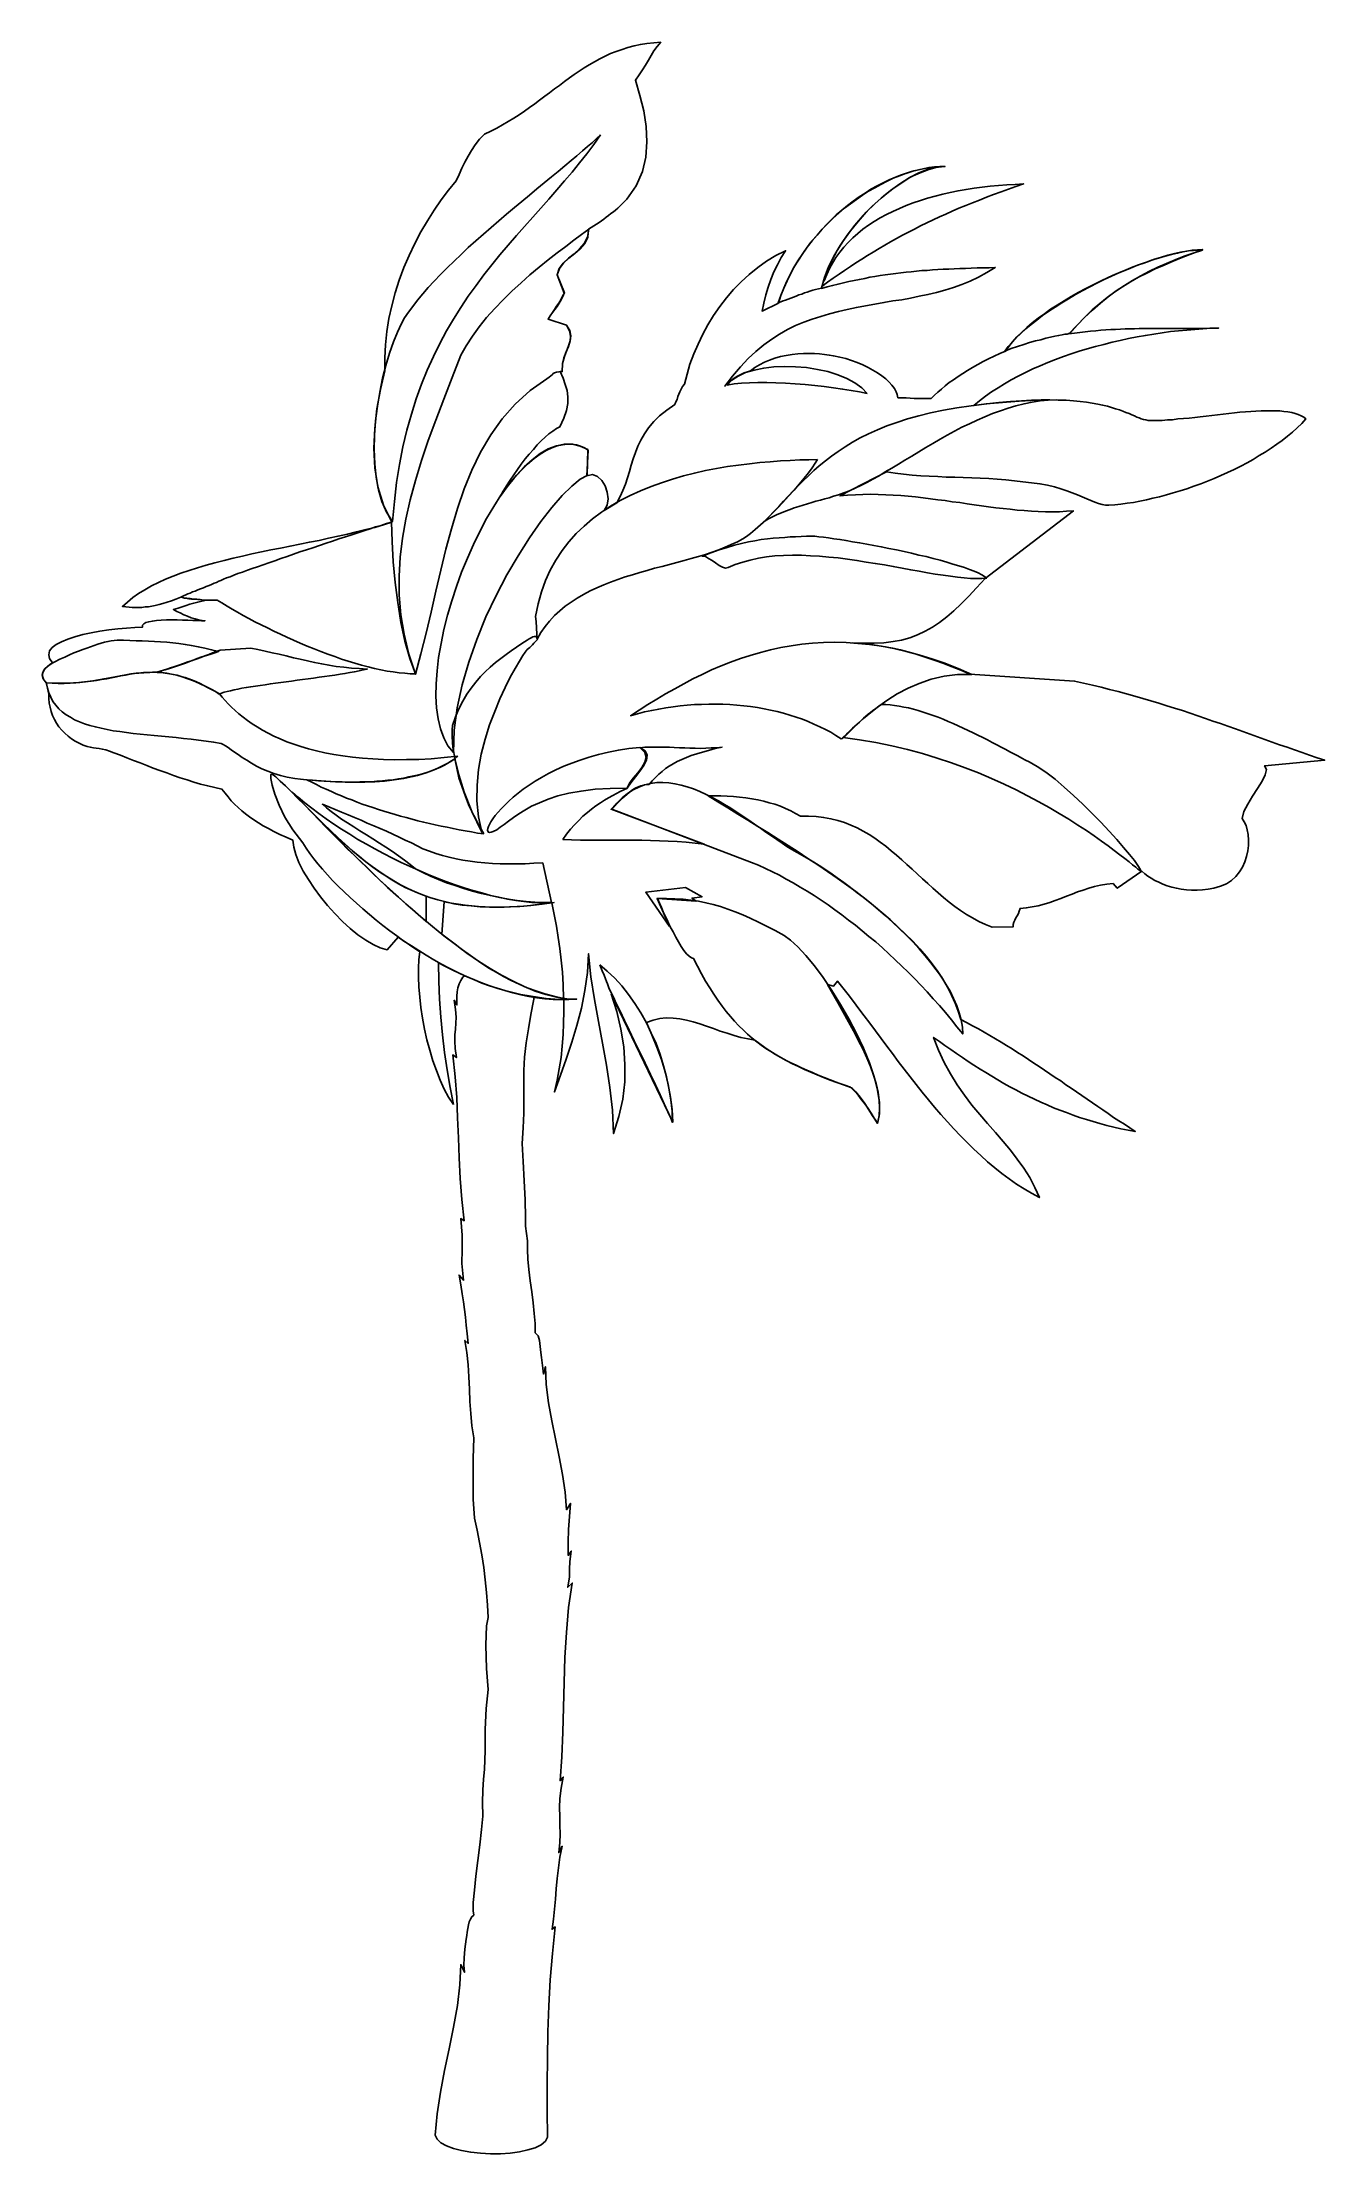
# Model space of a CAD drawing. Extents: x -508 to -51, y 189 to 941.
import ezdxf

# ---------------------------------------------------------------- set-up
doc = ezdxf.new("R2010")
doc.units = 0
doc.header["$MEASUREMENT"] = 0
doc.layers.get('0').update_dxf_attribs({"linetype": 'CONTINUOUS'})

msp = doc.modelspace()

# ---------------------------------------------------------------- linework, layer by layer
at = {"linetype": 'Continuous'}
for points in [[(-361.68, 562.72), (-363.43, 565.34), (-365.02, 568.21), (-366.45, 571.39), (-367.8, 574.81), (-369.08, 578.31), (-370.19, 582.05), (-371.14, 585.79), (-372.02, 589.61), (-372.74, 593.5), (-373.29, 597.25), (-373.69, 600.98), (-374.01, 604.64), (-374.17, 608.06), (-374.17, 611.33), (-374.01, 614.35), (-373.69, 617.13), (-381.41, 622.38), (-385.38, 617.77), (-387.77, 618.49), (-390.32, 619.68), (-392.94, 621.27), (-395.73, 623.18), (-398.51, 625.41), (-401.21, 627.95), (-403.92, 630.74), (-406.55, 633.6), (-409.09, 636.63), (-411.32, 639.73), (-413.39, 642.83), (-415.22, 645.85), (-416.73, 648.88), (-417.84, 651.74), (-418.56, 654.37), (-418.88, 656.83), (-421.27, 657.87), (-423.49, 658.9), (-425.64, 659.94), (-427.55, 660.97), (-429.46, 662), (-431.13, 663.04), (-432.8, 664.07), (-434.31, 665.11), (-435.74, 666.22), (-437.1, 667.34), (-438.37, 668.45), (-439.64, 669.64), (-440.84, 670.91), (-441.95, 672.27), (-443.06, 673.62), (-444.18, 675.05), (-446.72, 675.61), (-449.19, 676.16), (-451.74, 676.8), (-454.2, 677.52), (-456.59, 678.31), (-459.06, 679.03), (-461.44, 679.91), (-463.83, 680.78), (-466.21, 681.66), (-468.6, 682.53), (-470.91, 683.41), (-473.29, 684.36), (-475.6, 685.24), (-477.99, 686.19), (-480.3, 687.07), (-482.68, 687.94), (-484.19, 688.5), (-485.55, 688.97), (-486.74, 689.29), (-487.85, 689.45), (-488.89, 689.61), (-489.92, 689.77), (-491.03, 690.01), (-492.15, 690.25), (-493.58, 690.72), (-495.01, 691.36), (-496.45, 692.08), (-497.72, 692.95), (-498.91, 693.91), (-500.11, 694.94), (-501.14, 696.06), (-502.17, 697.25), (-503.05, 698.52), (-503.77, 699.79), (-504.48, 701.23), (-504.96, 702.66), (-505.36, 704.17), (-505.68, 705.68), (-505.75, 707.27), (-505.75, 708.86), (-506.79, 713.08), (-507.66, 714.19), (-508.06, 715.23), (-508.06, 716.18), (-507.74, 717.14), (-507.11, 718.01), (-506.31, 718.73), (-505.44, 719.44), (-504.48, 720), (-505.52, 721.51), (-505.83, 722.87), (-505.52, 724.22), (-504.64, 725.41), (-503.21, 726.53), (-501.3, 727.48), (-499.07, 728.44), (-496.53, 729.23), (-493.74, 730.03), (-490.72, 730.66), (-487.62, 731.22), (-484.43, 731.7), (-481.25, 732.1), (-478.15, 732.33), (-475.2, 732.57), (-472.42, 732.73), (-472.42, 733.37), (-472.02, 733.85), (-471.23, 734.32), (-470.19, 734.64), (-468.92, 734.88), (-467.41, 735.04), (-465.74, 735.2), (-463.91, 735.28), (-462, 735.28), (-460.09, 735.28), (-458.18, 735.2), (-456.35, 735.2), (-454.52, 735.12), (-452.93, 735.04), (-451.42, 734.96), (-450.22, 734.96), (-451.97, 735.2), (-453.65, 735.6), (-455.08, 736.07), (-456.43, 736.55), (-457.7, 737.11), (-458.97, 737.74), (-460.17, 738.3), (-461.44, 738.94), (-459.77, 739.41), (-458.26, 739.89), (-456.9, 740.37), (-455.55, 740.85), (-454.2, 741.24), (-452.77, 741.64), (-451.26, 741.96), (-449.59, 742.28), (-450.7, 742.36), (-451.9, 742.52), (-453.09, 742.6), (-454.28, 742.68), (-455.47, 742.84), (-456.67, 742.99), (-457.78, 743.15), (-458.81, 743.39), (-460.56, 742.68), (-462.16, 742.12), (-463.67, 741.56), (-465.18, 741.16), (-466.53, 740.77), (-467.88, 740.45), (-469.08, 740.21), (-470.35, 739.97), (-471.54, 739.89), (-472.66, 739.73), (-473.85, 739.73), (-474.97, 739.73), (-476.08, 739.73), (-477.19, 739.81), (-478.39, 739.89), (-479.58, 740.05), (-477.83, 741.64), (-475.92, 743.23), (-473.85, 744.66), (-471.62, 746.02), (-469.24, 747.37), (-466.77, 748.56), (-464.22, 749.76), (-461.52, 750.87), (-458.74, 751.91), (-455.79, 752.86), (-452.85, 753.82), (-449.75, 754.77), (-446.64, 755.57), (-443.38, 756.44), (-440.2, 757.23), (-436.86, 757.95), (-433.52, 758.75), (-430.09, 759.46), (-426.75, 760.18), (-423.33, 760.82), (-419.91, 761.53), (-416.41, 762.25), (-412.99, 762.96), (-409.57, 763.6), (-406.23, 764.32), (-402.81, 765.11), (-399.46, 765.83), (-396.2, 766.62), (-392.94, 767.42), (-389.76, 768.21), (-386.66, 769.09), (-383.63, 770.04), (-386.66, 776.09), (-388.65, 782.61), (-389.76, 789.38), (-390.08, 796.38), (-389.76, 803.46), (-388.96, 810.46), (-387.69, 817.3), (-386.1, 823.9), (-386.18, 828.52), (-385.94, 833.21), (-385.46, 837.91), (-384.75, 842.52), (-383.71, 847.14), (-382.44, 851.75), (-381.01, 856.28), (-379.34, 860.74), (-377.51, 865.04), (-375.52, 869.25), (-373.29, 873.39), (-370.99, 877.37), (-368.6, 881.19), (-366.05, 884.85), (-363.43, 888.26), (-360.72, 891.53), (-359.69, 893.83), (-358.73, 896.06), (-357.7, 898.21), (-356.5, 900.36), (-355.31, 902.43), (-353.96, 904.42), (-352.45, 906.4), (-350.7, 908.23), (-348.47, 909.27), (-346.32, 910.38), (-344.25, 911.5), (-342.27, 912.69), (-340.27, 913.88), (-338.37, 915.08), (-336.46, 916.35), (-334.63, 917.7), (-332.8, 918.98), (-331.05, 920.33), (-329.22, 921.68), (-327.47, 922.95), (-325.71, 924.3), (-323.96, 925.58), (-322.21, 926.93), (-320.46, 928.2), (-318.71, 929.4), (-316.96, 930.59), (-315.21, 931.78), (-313.39, 932.9), (-311.55, 934.01), (-309.65, 934.97), (-307.74, 936), (-305.83, 936.88), (-303.76, 937.67), (-301.69, 938.39), (-299.62, 939.1), (-297.4, 939.66), (-295.17, 940.14), (-292.86, 940.54), (-290.39, 940.77), (-287.93, 940.93), (-289.2, 939.42), (-290.32, 937.83), (-291.35, 936.24), (-292.3, 934.57), (-293.34, 932.82), (-294.37, 931.07), (-295.57, 929.32), (-296.92, 927.41), (-295.33, 922), (-293.98, 916.51), (-293.1, 910.94), (-292.86, 905.45), (-293.26, 900.04), (-294.45, 894.87), (-296.68, 889.78), (-300.02, 885.08), (-300.81, 884.21), (-301.61, 883.41), (-302.41, 882.7), (-303.2, 881.9), (-304, 881.19), (-304.79, 880.55), (-305.67, 879.91), (-306.46, 879.28), (-307.34, 878.64), (-308.13, 878), (-309.01, 877.37), (-309.88, 876.81), (-310.84, 876.17), (-311.71, 875.54), (-312.67, 874.98), (-313.62, 874.34), (-313.86, 871.56), (-314.98, 869.25), (-316.57, 867.34), (-318.55, 865.67), (-320.62, 864), (-322.53, 862.33), (-323.96, 860.42), (-324.76, 858.11), (-322.21, 851.67), (-322.85, 850.48), (-323.49, 849.28), (-324.21, 848.09), (-325, 846.98), (-325.71, 845.78), (-326.51, 844.67), (-327.31, 843.55), (-328.02, 842.36), (-321.42, 840.21), (-320.23, 838.3), (-319.91, 836.39), (-320.15, 834.57), (-320.78, 832.66), (-321.58, 830.67), (-322.37, 828.52), (-322.93, 826.29), (-323.01, 823.74), (-323.73, 823.67), (-322.69, 821.28), (-321.9, 819.05), (-321.26, 816.9), (-320.94, 814.67), (-321.02, 812.37), (-321.42, 809.82), (-322.37, 807.12), (-323.81, 804.01), (-325.08, 803.38), (-326.35, 802.5), (-327.71, 801.47), (-329.06, 800.35), (-330.49, 799), (-331.92, 797.57), (-333.27, 795.98), (-334.71, 794.31), (-336.14, 792.56), (-337.57, 790.73), (-338.92, 788.82), (-340.27, 786.91), (-341.55, 785), (-342.82, 783.01), (-344.02, 781.1), (-345.13, 779.19), (-342.58, 782.69), (-340.12, 785.79), (-337.65, 788.42), (-335.34, 790.73), (-333.04, 792.72), (-330.89, 794.31), (-328.74, 795.58), (-326.75, 796.54), (-324.84, 797.25), (-322.93, 797.65), (-321.18, 797.89), (-319.51, 797.81), (-317.92, 797.57), (-316.49, 797.09), (-315.05, 796.54), (-313.78, 795.74), (-314.18, 786.59), (-312.19, 786.99), (-310.44, 786.35), (-308.93, 784.92), (-307.66, 783.01), (-306.94, 780.79), (-306.62, 778.4), (-307.02, 776.17), (-308.05, 774.26), (-303.52, 776.97), (-302.33, 779.19), (-301.37, 781.34), (-300.5, 783.57), (-299.78, 785.88), (-299.06, 788.1), (-298.43, 790.33), (-297.71, 792.64), (-296.92, 794.87), (-296.04, 797.09), (-295.01, 799.32), (-293.74, 801.47), (-292.23, 803.7), (-290.39, 805.85), (-288.33, 807.91), (-285.78, 809.98), (-282.84, 811.97), (-282.52, 812.92), (-282.12, 813.8), (-281.8, 814.76), (-281.48, 815.63), (-281.09, 816.51), (-280.61, 817.38), (-280.13, 818.33), (-279.5, 819.21), (-278.54, 822.79), (-277.51, 826.37), (-276.16, 829.95), (-274.64, 833.45), (-272.97, 836.95), (-271.14, 840.29), (-269.15, 843.63), (-266.93, 846.82), (-264.54, 849.92), (-261.99, 852.86), (-259.29, 855.65), (-256.42, 858.27), (-253.4, 860.74), (-250.3, 862.97), (-246.96, 864.95), (-243.46, 866.7), (-245.05, 864.24), (-246.4, 861.7), (-247.67, 859.15), (-248.71, 856.44), (-249.66, 853.74), (-250.46, 850.95), (-251.17, 848.09), (-251.81, 845.23), (-246, 848.09), (-245.13, 850.79), (-244.09, 853.42), (-242.9, 856.04), (-241.71, 858.51), (-240.35, 860.98), (-238.84, 863.36), (-237.33, 865.75), (-235.74, 867.98), (-233.99, 870.21), (-232.24, 872.27), (-230.41, 874.34), (-228.5, 876.33), (-226.51, 878.24), (-224.52, 880.07), (-222.45, 881.82), (-220.39, 883.41), (-218.24, 885), (-216.09, 886.44), (-213.94, 887.87), (-211.71, 889.14), (-209.57, 890.33), (-207.34, 891.45), (-205.19, 892.48), (-202.96, 893.36), (-200.82, 894.15), (-198.67, 894.87), (-196.6, 895.42), (-194.53, 895.9), (-192.46, 896.3), (-190.47, 896.54), (-188.56, 896.7), (-186.65, 896.7), (-189.52, 896.46), (-192.46, 895.67), (-195.56, 894.47), (-198.82, 892.96), (-202.01, 890.97), (-205.27, 888.74), (-208.53, 886.2), (-211.71, 883.41), (-214.74, 880.39), (-217.68, 877.13), (-220.39, 873.79), (-222.85, 870.36), (-225.08, 866.79), (-226.99, 863.2), (-228.5, 859.63), (-229.69, 856.04), (-228.82, 858.19), (-227.86, 860.34), (-226.75, 862.33), (-225.56, 864.32), (-224.2, 866.15), (-222.77, 867.98), (-221.18, 869.65), (-219.51, 871.32), (-217.76, 872.83), (-215.93, 874.34), (-213.94, 875.77), (-211.87, 877.13), (-209.8, 878.4), (-207.58, 879.59), (-205.27, 880.71), (-202.96, 881.74), (-200.5, 882.78), (-198.03, 883.73), (-195.48, 884.61), (-192.94, 885.4), (-190.23, 886.12), (-187.53, 886.83), (-184.82, 887.47), (-182.04, 888.03), (-179.17, 888.51), (-176.31, 888.98), (-173.45, 889.38), (-170.58, 889.7), (-167.64, 889.94), (-164.7, 890.17), (-161.67, 890.33), (-158.73, 890.49), (-161.43, 889.54), (-164.14, 888.58), (-166.76, 887.63), (-169.39, 886.67), (-171.94, 885.72), (-174.48, 884.76), (-176.95, 883.81), (-179.33, 882.78), (-181.72, 881.82), (-184.11, 880.79), (-186.41, 879.75), (-188.72, 878.72), (-190.95, 877.68), (-193.18, 876.65), (-195.41, 875.54), (-197.55, 874.42), (-199.7, 873.31), (-201.85, 872.2), (-203.92, 871.08), (-206.07, 869.89), (-208.13, 868.7), (-210.2, 867.5), (-212.27, 866.23), (-214.26, 864.95), (-216.33, 863.68), (-218.4, 862.41), (-220.39, 861.06), (-222.45, 859.7), (-224.44, 858.35), (-226.51, 856.92), (-228.5, 855.49), (-230.57, 853.98), (-230.65, 853.26), (-228.66, 853.82), (-226.75, 854.29), (-224.76, 854.85), (-222.85, 855.25), (-220.94, 855.73), (-219.03, 856.13), (-217.2, 856.52), (-215.29, 856.84), (-213.46, 857.24), (-211.63, 857.56), (-209.8, 857.88), (-207.98, 858.11), (-206.07, 858.35), (-204.23, 858.59), (-202.41, 858.83), (-200.57, 859.07), (-198.75, 859.23), (-196.84, 859.39), (-195.01, 859.63), (-193.1, 859.7), (-191.19, 859.86), (-189.28, 860.02), (-187.37, 860.1), (-185.38, 860.18), (-183.39, 860.26), (-181.4, 860.42), (-179.41, 860.42), (-177.35, 860.5), (-175.28, 860.58), (-173.13, 860.66), (-170.98, 860.66), (-168.83, 860.74), (-171.78, 858.91), (-174.72, 857.32), (-177.74, 855.89), (-180.69, 854.69), (-183.71, 853.58), (-186.73, 852.7), (-189.76, 851.83), (-192.78, 851.11), (-195.88, 850.48), (-198.98, 849.84), (-202.09, 849.28), (-205.27, 848.81), (-208.45, 848.25), (-211.71, 847.69), (-214.98, 847.14), (-218.24, 846.5), (-221.5, 845.78), (-224.68, 845.07), (-227.86, 844.19), (-230.97, 843.32), (-233.99, 842.36), (-236.93, 841.33), (-239.88, 840.05), (-242.74, 838.62), (-245.6, 837.03), (-248.39, 835.2), (-251.25, 833.21), (-254.04, 830.82), (-256.82, 828.28), (-259.53, 825.34), (-262.31, 822.07), (-265.1, 818.49), (-263.98, 819.53), (-262.87, 820.48), (-261.76, 821.28), (-260.56, 822.07), (-259.37, 822.63), (-258.26, 823.19), (-257.06, 823.59), (-255.95, 823.9), (-254.44, 825.1), (-252.76, 826.13), (-251.01, 827.01), (-249.19, 827.8), (-247.28, 828.44), (-245.29, 829), (-243.22, 829.39), (-241.15, 829.71), (-239.16, 829.95), (-237.09, 830.11), (-235.1, 830.11), (-233.2, 830.11), (-231.36, 829.95), (-229.61, 829.79), (-227.94, 829.55), (-226.43, 829.23), (-224.2, 828.84), (-222.06, 828.28), (-219.99, 827.64), (-217.92, 826.93), (-215.93, 826.05), (-214.1, 825.18), (-212.35, 824.22), (-210.68, 823.19), (-209.17, 822.15), (-207.82, 821.04), (-206.62, 819.93), (-205.59, 818.81), (-204.71, 817.7), (-204.07, 816.51), (-203.68, 815.47), (-203.44, 814.36), (-202.01, 814.28), (-200.57, 814.28), (-199.14, 814.2), (-197.63, 814.12), (-196.2, 814.04), (-194.69, 814.04), (-193.18, 814.04), (-191.59, 814.12), (-190.47, 815.23), (-189.28, 816.35), (-188.01, 817.46), (-186.65, 818.57), (-185.22, 819.77), (-183.71, 820.8), (-182.04, 821.92), (-180.37, 823.03), (-178.7, 824.06), (-176.87, 825.18), (-175.04, 826.21), (-173.13, 827.25), (-171.22, 828.2), (-169.23, 829.16), (-167.24, 830.11), (-165.17, 830.98), (-163.98, 832.66), (-162.63, 834.33), (-161.12, 836.08), (-159.36, 837.75), (-157.54, 839.34), (-155.63, 841.01), (-153.56, 842.68), (-151.33, 844.27), (-149.1, 845.86), (-146.72, 847.37), (-144.25, 848.89), (-141.78, 850.4), (-139.24, 851.83), (-136.61, 853.26), (-133.99, 854.61), (-131.28, 855.89), (-128.66, 857.16), (-126.03, 858.35), (-123.32, 859.47), (-120.7, 860.5), (-118.16, 861.54), (-115.61, 862.41), (-113.14, 863.29), (-110.68, 864.08), (-108.37, 864.72), (-106.06, 865.35), (-103.91, 865.83), (-101.92, 866.31), (-100.01, 866.63), (-98.19, 866.79), (-96.6, 866.95), (-95.08, 866.95), (-98.35, 865.83), (-101.53, 864.72), (-104.71, 863.45), (-107.81, 862.17), (-110.91, 860.82), (-113.94, 859.39), (-116.96, 857.79), (-119.91, 856.13), (-122.77, 854.29), (-125.71, 852.39), (-128.58, 850.24), (-131.36, 848.01), (-134.22, 845.54), (-137.01, 842.92), (-139.79, 840.13), (-142.58, 837.11), (-140.59, 837.35), (-138.68, 837.59), (-136.77, 837.83), (-134.86, 838.07), (-133.03, 838.23), (-131.2, 838.38), (-129.45, 838.54), (-127.62, 838.62), (-125.95, 838.7), (-124.2, 838.78), (-122.53, 838.86), (-120.86, 838.94), (-119.19, 838.94), (-117.6, 839.02), (-115.93, 839.02), (-114.34, 839.02), (-112.75, 839.02), (-111.15, 839.02), (-109.56, 839.02), (-108.05, 839.02), (-106.46, 839.02), (-104.95, 839.02), (-103.36, 839.02), (-101.85, 839.02), (-100.25, 839.02), (-98.74, 839.02), (-97.15, 839.02), (-95.64, 839.02), (-94.05, 839.02), (-92.46, 839.1), (-90.87, 839.1), (-89.28, 839.18), (-92.06, 839.1), (-94.92, 838.94), (-97.71, 838.7), (-100.65, 838.46), (-103.52, 838.23), (-106.46, 837.91), (-109.4, 837.51), (-112.35, 837.03), (-115.37, 836.55), (-118.31, 836), (-121.34, 835.44), (-124.28, 834.8), (-127.22, 834.17), (-130.17, 833.37), (-133.11, 832.66), (-136.06, 831.78), (-138.92, 830.91), (-141.78, 830.03), (-144.57, 829), (-147.35, 827.96), (-150.13, 826.93), (-152.84, 825.73), (-155.47, 824.62), (-158.09, 823.35), (-160.64, 822.07), (-163.1, 820.72), (-165.49, 819.37), (-167.8, 817.94), (-170.1, 816.42), (-172.25, 814.91), (-174.4, 813.32), (-176.39, 811.65), (-171.78, 812.21), (-167.48, 812.69), (-163.34, 813.08), (-159.52, 813.32), (-155.94, 813.48), (-152.52, 813.64), (-149.34, 813.64), (-146.4, 813.56), (-143.61, 813.48), (-140.99, 813.32), (-138.6, 813.08), (-136.37, 812.76), (-134.3, 812.45), (-132.32, 812.13), (-130.57, 811.73), (-128.89, 811.33), (-127.38, 810.94), (-125.95, 810.46), (-124.6, 810.06), (-123.41, 809.58), (-122.29, 809.11), (-121.18, 808.71), (-120.22, 808.31), (-119.27, 807.91), (-118.39, 807.51), (-117.6, 807.2), (-116.8, 806.88), (-116.01, 806.64), (-115.21, 806.48), (-114.41, 806.32), (-113.7, 806.24), (-112.9, 806.24), (-111.15, 806.24), (-109.4, 806.32), (-107.49, 806.48), (-105.66, 806.56), (-103.75, 806.8), (-101.77, 806.96), (-99.78, 807.12), (-97.79, 807.36), (-95.8, 807.6), (-93.73, 807.83), (-91.74, 808.07), (-89.67, 808.31), (-87.69, 808.55), (-85.62, 808.79), (-83.63, 808.95), (-81.72, 809.19), (-79.73, 809.35), (-77.82, 809.51), (-75.99, 809.58), (-74.16, 809.74), (-72.41, 809.74), (-70.74, 809.74), (-69.07, 809.74), (-67.47, 809.66), (-66.04, 809.51), (-64.61, 809.35), (-63.26, 809.11), (-62.07, 808.79), (-60.95, 808.39), (-59.92, 807.91), (-58.97, 807.44), (-58.17, 806.8), (-59.68, 805.21), (-61.27, 803.7), (-63.02, 802.1), (-64.77, 800.67), (-66.6, 799.16), (-68.59, 797.81), (-70.58, 796.38), (-72.65, 795.02), (-74.8, 793.75), (-76.94, 792.4), (-79.17, 791.21), (-81.4, 790.01), (-83.71, 788.82), (-86.09, 787.7), (-88.48, 786.67), (-90.87, 785.64), (-93.25, 784.68), (-95.64, 783.73), (-98.1, 782.85), (-100.57, 781.98), (-102.96, 781.18), (-105.43, 780.47), (-107.81, 779.75), (-110.28, 779.11), (-112.66, 778.56), (-114.97, 778), (-117.36, 777.52), (-119.59, 777.13), (-121.89, 776.81), (-124.04, 776.49), (-126.27, 776.25), (-128.34, 776.09), (-129.53, 776.17), (-130.8, 776.33), (-132.08, 776.73), (-133.35, 777.2), (-134.78, 777.76), (-136.21, 778.4), (-137.81, 779.04), (-139.56, 779.83), (-141.38, 780.54), (-143.29, 781.26), (-145.44, 781.98), (-147.75, 782.61), (-150.22, 783.25), (-152.92, 783.73), (-155.86, 784.13), (-158.97, 784.44), (-161.99, 784.84), (-165.09, 785.16), (-168.12, 785.4), (-171.14, 785.56), (-174.16, 785.72), (-177.19, 785.88), (-180.21, 785.95), (-183.23, 786.04), (-186.26, 786.11), (-189.28, 786.27), (-192.3, 786.43), (-195.32, 786.59), (-198.43, 786.83), (-201.45, 787.15), (-204.48, 787.47), (-207.5, 787.94), (-224.13, 779.43), (-221.42, 779.67), (-218.63, 779.83), (-215.93, 779.91), (-213.23, 779.99), (-210.52, 779.91), (-207.82, 779.83), (-205.19, 779.67), (-202.48, 779.51), (-199.86, 779.27), (-197.16, 779.04), (-194.53, 778.72), (-191.9, 778.4), (-189.28, 778.08), (-186.65, 777.76), (-184.11, 777.36), (-181.48, 777.04), (-178.86, 776.65), (-176.31, 776.25), (-173.76, 775.93), (-171.22, 775.53), (-168.59, 775.22), (-166.05, 774.9), (-163.5, 774.66), (-161.04, 774.34), (-158.49, 774.18), (-155.94, 774.02), (-153.48, 773.86), (-150.93, 773.78), (-148.47, 773.78), (-145.92, 773.78), (-143.45, 773.94), (-140.99, 774.1), (-172.41, 750), (-175.44, 746.73), (-178.22, 743.71), (-180.92, 741.01), (-183.55, 738.54), (-186.1, 736.31), (-188.64, 734.32), (-191.19, 732.65), (-193.81, 731.22), (-196.44, 729.95), (-199.22, 728.91), (-202.17, 728.12), (-205.19, 727.56), (-208.45, 727.16), (-211.95, 727), (-215.69, 727), (-219.75, 727.16), (-216.65, 726.92), (-213.7, 726.6), (-210.84, 726.21), (-207.98, 725.73), (-205.27, 725.17), (-202.57, 724.62), (-199.94, 723.9), (-197.32, 723.19), (-194.85, 722.39), (-192.3, 721.59), (-189.84, 720.72), (-187.45, 719.84), (-185.06, 718.89), (-182.6, 717.93), (-180.21, 716.98), (-177.82, 715.94), (-140.59, 713.48), (-137.41, 712.76), (-134.22, 712.05), (-131.12, 711.33), (-128.1, 710.54), (-125.07, 709.74), (-122.05, 708.94), (-119.11, 708.15), (-116.25, 707.27), (-113.38, 706.48), (-110.52, 705.6), (-107.73, 704.73), (-104.95, 703.85), (-102.16, 702.98), (-99.46, 702.02), (-96.67, 701.15), (-93.97, 700.19), (-91.34, 699.24), (-88.64, 698.36), (-86.01, 697.41), (-83.31, 696.45), (-80.68, 695.5), (-78.06, 694.62), (-75.43, 693.67), (-72.81, 692.72), (-70.18, 691.76), (-67.56, 690.81), (-64.85, 689.93), (-62.22, 688.97), (-59.52, 688.02), (-56.9, 687.15), (-54.19, 686.19), (-51.49, 685.32), (-72.89, 683.33), (-72.25, 681.97), (-72.65, 680.14), (-73.76, 677.84), (-75.43, 675.29), (-77.26, 672.51), (-78.93, 669.72), (-80.29, 667.1), (-80.84, 664.63), (-80.13, 663.44), (-79.49, 662.09), (-79.09, 660.49), (-78.77, 658.82), (-78.61, 656.91), (-78.69, 655), (-78.85, 653.01), (-79.33, 651.1), (-79.89, 649.12), (-80.76, 647.29), (-81.8, 645.54), (-83.15, 643.94), (-84.66, 642.51), (-86.49, 641.32), (-88.56, 640.44), (-90.94, 639.81), (-93.01, 639.41), (-95, 639.17), (-96.91, 639.01), (-98.9, 639.01), (-100.73, 639.17), (-102.56, 639.41), (-104.31, 639.73), (-105.98, 640.13), (-107.57, 640.6), (-109.16, 641.24), (-110.6, 641.88), (-112.03, 642.51), (-113.3, 643.31), (-114.5, 644.1), (-115.61, 644.9), (-116.64, 645.78), (-125.39, 639.73), (-126.83, 641.4), (-129.05, 641.16), (-131.28, 640.84), (-133.43, 640.37), (-135.5, 639.81), (-137.49, 639.09), (-139.56, 638.46), (-141.47, 637.66), (-143.45, 636.94), (-145.44, 636.15), (-147.43, 635.43), (-149.42, 634.72), (-151.41, 634.08), (-153.48, 633.52), (-155.63, 633.13), (-157.77, 632.73), (-160, 632.57), (-160.24, 631.61), (-160.56, 630.74), (-160.96, 629.94), (-161.43, 629.23), (-161.83, 628.43), (-162.15, 627.64), (-162.39, 626.84), (-162.47, 625.97), (-169.87, 625.89), (-172.25, 626.84), (-174.64, 627.95), (-176.87, 629.15), (-179.01, 630.42), (-181.16, 631.85), (-183.23, 633.28), (-185.22, 634.8), (-187.21, 636.39), (-189.12, 638.06), (-191.03, 639.73), (-192.86, 641.4), (-194.69, 643.07), (-196.6, 644.82), (-198.43, 646.49), (-200.26, 648.24), (-202.09, 649.91), (-204, 651.5), (-205.82, 653.1), (-207.73, 654.69), (-209.73, 656.12), (-211.71, 657.55), (-213.7, 658.9), (-215.85, 660.1), (-218, 661.21), (-220.23, 662.24), (-222.53, 663.12), (-224.84, 663.91), (-227.31, 664.47), (-229.93, 664.95), (-232.56, 665.27), (-235.34, 665.43), (-238.21, 665.35), (-239.88, 666.38), (-241.63, 667.34), (-243.46, 668.13), (-245.29, 668.93), (-247.28, 669.64), (-249.26, 670.2), (-251.25, 670.76), (-253.32, 671.23), (-255.47, 671.63), (-257.62, 671.95), (-259.85, 672.19), (-261.99, 672.43), (-264.22, 672.51), (-266.53, 672.66), (-268.76, 672.66), (-271.06, 672.66), (-267.56, 670.52), (-264.06, 668.37), (-260.48, 666.14), (-256.9, 663.99), (-253.32, 661.77), (-249.74, 659.54), (-246.16, 657.23), (-242.58, 655), (-239, 652.7), (-235.5, 650.39), (-232, 648.08), (-228.5, 645.69), (-225.08, 643.31), (-221.74, 640.92), (-218.48, 638.53), (-215.29, 636.07), (-212.19, 633.6), (-209.17, 631.14), (-206.23, 628.59), (-203.44, 626.04), (-200.73, 623.42), (-198.19, 620.87), (-195.72, 618.17), (-193.42, 615.54), (-191.27, 612.84), (-189.28, 610.13), (-187.45, 607.35), (-185.78, 604.56), (-184.35, 601.7), (-183.07, 598.84), (-181.96, 595.97), (-181.08, 593.03), (-179.01, 591.91), (-176.87, 590.8), (-174.8, 589.69), (-172.81, 588.5), (-170.74, 587.3), (-168.75, 586.11), (-166.76, 584.91), (-164.78, 583.72), (-162.79, 582.53), (-160.88, 581.25), (-158.89, 580.06), (-156.98, 578.79), (-155.07, 577.52), (-153.16, 576.24), (-151.25, 574.97), (-149.34, 573.7), (-147.43, 572.42), (-145.52, 571.15), (-143.69, 569.8), (-141.78, 568.53), (-139.87, 567.25), (-138.04, 565.98), (-136.13, 564.63), (-134.22, 563.35), (-132.32, 562.08), (-130.49, 560.81), (-128.58, 559.53), (-126.67, 558.18), (-124.76, 556.91), (-122.85, 555.72), (-120.86, 554.45), (-118.95, 553.18), (-121.5, 553.65), (-124.04, 554.13), (-126.59, 554.68), (-129.05, 555.32), (-131.52, 555.96), (-133.91, 556.67), (-136.37, 557.39), (-138.76, 558.18), (-141.07, 558.98), (-143.45, 559.85), (-145.76, 560.73), (-148.07, 561.6), (-150.29, 562.64), (-152.6, 563.59), (-154.83, 564.63), (-157.06, 565.74), (-159.29, 566.78), (-161.43, 567.97), (-163.58, 569.08), (-165.81, 570.28), (-167.88, 571.55), (-170.03, 572.82), (-172.17, 574.09), (-174.24, 575.37), (-176.39, 576.72), (-178.46, 578.07), (-180.53, 579.43), (-182.6, 580.86), (-184.66, 582.29), (-186.73, 583.72), (-188.72, 585.15), (-190.79, 586.66), (-189.04, 582.05), (-187.05, 577.67), (-184.74, 573.62), (-182.36, 569.72), (-179.73, 566.06), (-177.1, 562.56), (-174.32, 559.22), (-171.54, 555.96), (-168.75, 552.78), (-166.05, 549.59), (-163.42, 546.49), (-160.96, 543.31), (-158.65, 540.05), (-156.5, 536.71), (-154.67, 533.21), (-153.08, 529.62), (-155.86, 531.14), (-158.57, 532.73), (-161.19, 534.4), (-163.82, 536.23), (-166.45, 538.22), (-168.99, 540.21), (-171.54, 542.35), (-174, 544.58), (-176.39, 546.81), (-178.86, 549.2), (-181.24, 551.58), (-183.55, 554.13), (-185.86, 556.59), (-188.16, 559.22), (-190.39, 561.84), (-192.62, 564.47), (-194.85, 567.17), (-197, 569.88), (-199.14, 572.66), (-201.21, 575.37), (-203.36, 578.07), (-205.43, 580.86), (-207.42, 583.56), (-209.49, 586.27), (-211.48, 588.97), (-213.46, 591.68), (-215.45, 594.3), (-217.36, 596.85), (-219.27, 599.39), (-221.18, 601.94), (-223.09, 604.33), (-225, 606.71), (-226.43, 604.88), (-228.5, 605.52), (-226.67, 602.18), (-224.76, 598.84), (-222.93, 595.57), (-221.1, 592.23), (-219.27, 588.97), (-217.6, 585.71), (-216.01, 582.53), (-214.5, 579.34), (-213.23, 576.24), (-212.11, 573.22), (-211.16, 570.2), (-210.52, 567.17), (-210.12, 564.31), (-210.04, 561.44), (-210.2, 558.74), (-210.76, 556.03), (-211.87, 557.87), (-212.99, 559.62), (-214.1, 561.28), (-215.21, 562.96), (-216.41, 564.47), (-217.6, 566.06), (-218.87, 567.49), (-220.31, 568.92), (-222.77, 569.72), (-225.16, 570.59), (-227.54, 571.47), (-229.93, 572.34), (-232.24, 573.3), (-234.47, 574.25), (-236.7, 575.21), (-238.84, 576.24), (-240.99, 577.28), (-243.06, 578.31), (-245.13, 579.43), (-247.12, 580.62), (-249.03, 581.81), (-250.86, 583.09), (-252.61, 584.36), (-254.36, 585.71), (-256.82, 586.11), (-259.37, 586.59), (-261.83, 587.3), (-264.3, 588.1), (-266.77, 588.89), (-269.15, 589.77), (-271.62, 590.64), (-274.01, 591.44), (-276.39, 592.23), (-278.78, 592.79), (-281.17, 593.27), (-283.55, 593.5), (-285.94, 593.59), (-288.25, 593.35), (-290.64, 592.79), (-292.94, 591.91), (-291.03, 587.54), (-289.28, 583.16), (-287.69, 578.79), (-286.34, 574.33), (-285.23, 569.88), (-284.43, 565.42), (-283.87, 560.97), (-283.63, 556.43), (-305.51, 602.18), (-303.52, 595.89), (-302.09, 589.61), (-301.05, 583.32), (-300.65, 577.04), (-300.74, 570.83), (-301.45, 564.63), (-302.8, 558.5), (-304.71, 552.38), (-305.11, 560.73), (-305.99, 568.84), (-307.18, 576.8), (-308.61, 584.6), (-310.12, 592.31), (-311.55, 600.19), (-312.75, 608.22), (-313.62, 616.42), (-314.02, 609.74), (-314.9, 603.29), (-316.17, 597.01), (-317.76, 590.88), (-319.59, 584.91), (-321.58, 578.95), (-323.65, 573.14), (-325.8, 567.25), (-324.84, 571.39), (-324.05, 575.45), (-323.41, 579.5), (-323.01, 583.56), (-322.69, 587.62), (-322.53, 591.75), (-322.46, 595.89), (-322.46, 600.11), (-325.64, 600.27), (-328.74, 600.51), (-331.76, 600.91), (-334.79, 601.38), (-337.73, 601.94), (-340.59, 602.58), (-343.38, 603.29), (-346.16, 604.17), (-348.87, 605.04), (-351.57, 606), (-354.2, 607.11), (-356.82, 608.22), (-359.45, 609.34), (-361.99, 610.61), (-364.54, 611.88), (-367.01, 613.24), (-366.93, 606.71), (-366.69, 600.27), (-366.21, 593.9), (-365.65, 587.54), (-364.86, 581.25), (-363.9, 575.05), (-362.87, 568.84), (-361.68, 562.72)], [(-309.41, 907.92), (-310.76, 906.64), (-312.19, 905.29), (-313.94, 903.78), (-315.77, 902.27), (-317.76, 900.52), (-319.83, 898.77), (-322.05, 896.94), (-324.44, 894.95), (-326.83, 892.96), (-329.38, 890.89), (-332, 888.74), (-334.63, 886.51), (-337.33, 884.29), (-340.04, 882.06), (-342.82, 879.67), (-345.52, 877.37), (-348.31, 874.98), (-351.02, 872.59), (-353.72, 870.21), (-356.43, 867.82), (-358.97, 865.35), (-361.52, 862.97), (-363.98, 860.58), (-366.29, 858.19), (-368.6, 855.89), (-370.67, 853.58), (-372.65, 851.35), (-374.56, 849.12), (-376.24, 846.9), (-377.74, 844.83), (-379.1, 842.76), (-380.21, 840.77), (-381.65, 837.75), (-383.08, 834.25), (-384.51, 830.27), (-385.78, 825.89), (-386.97, 821.28), (-387.93, 816.35), (-388.8, 811.33), (-389.44, 806.16), (-389.84, 800.99), (-390, 795.9), (-389.76, 790.89), (-389.28, 786.11), (-388.41, 781.58), (-387.21, 777.44), (-385.54, 773.62), (-383.4, 770.36), (-382.76, 777.44), (-381.96, 784.2), (-380.93, 790.65), (-379.74, 796.85), (-378.3, 802.82), (-376.71, 808.47), (-374.96, 813.96), (-373.05, 819.21), (-371.06, 824.22), (-368.84, 829), (-366.61, 833.69), (-364.14, 838.14), (-361.68, 842.36), (-359.05, 846.5), (-356.43, 850.48), (-353.64, 854.37), (-350.86, 858.11), (-348.07, 861.7), (-345.21, 865.27), (-342.27, 868.7), (-339.32, 872.11), (-336.46, 875.38), (-333.51, 878.64), (-330.65, 881.9), (-327.78, 885.08), (-324.92, 888.35), (-322.14, 891.53), (-319.43, 894.71), (-316.8, 897.97), (-314.26, 901.23), (-311.79, 904.58), (-309.41, 907.92)], [(-230.73, 853.42), (-229.61, 857.16), (-228.18, 860.98), (-226.27, 864.8), (-224.04, 868.54), (-221.58, 872.2), (-218.79, 875.77), (-215.85, 879.2), (-212.75, 882.46), (-209.49, 885.4), (-206.14, 888.11), (-202.8, 890.57), (-199.46, 892.64), (-196.2, 894.31), (-193.02, 895.58), (-189.91, 896.38), (-187.05, 896.7), (-189.12, 896.62), (-191.27, 896.38), (-193.42, 896.06), (-195.56, 895.67), (-197.79, 895.11), (-199.94, 894.47), (-202.17, 893.76), (-204.32, 892.88), (-206.54, 891.92), (-208.69, 890.89), (-210.84, 889.78), (-213.07, 888.58), (-215.13, 887.23), (-217.28, 885.88), (-219.35, 884.37), (-221.42, 882.86), (-223.41, 881.19), (-225.4, 879.44), (-227.31, 877.61), (-229.14, 875.77), (-230.97, 873.79), (-232.72, 871.8), (-234.47, 869.73), (-236.06, 867.58), (-237.57, 865.35), (-239.08, 863.05), (-240.51, 860.74), (-241.79, 858.27), (-242.98, 855.81), (-244.09, 853.34), (-245.13, 850.79), (-246.08, 848.17), (-245.21, 848.49), (-244.33, 848.81), (-243.46, 849.12), (-242.5, 849.44), (-241.55, 849.84), (-240.67, 850.16), (-239.72, 850.56), (-238.76, 850.95), (-237.73, 851.27), (-236.77, 851.67), (-235.82, 851.99), (-234.79, 852.31), (-233.75, 852.62), (-232.79, 852.94), (-231.76, 853.18), (-230.73, 853.42)], [(-328.02, 842.36), (-327.23, 843.48), (-326.43, 844.67), (-325.64, 845.78), (-324.84, 846.9), (-324.12, 848.01), (-323.41, 849.2), (-322.77, 850.4), (-322.3, 851.59), (-324.84, 858.11), (-324.05, 860.34), (-322.61, 862.25), (-320.78, 864), (-318.71, 865.59), (-316.8, 867.34), (-315.14, 869.25), (-313.94, 871.56), (-313.54, 874.34), (-316.09, 872.43), (-318.87, 870.45), (-321.74, 868.22), (-324.84, 865.91), (-327.94, 863.45), (-331.21, 860.82), (-334.47, 858.11), (-337.65, 855.25), (-340.91, 852.31), (-344.02, 849.28), (-347.04, 846.18), (-349.9, 842.92), (-352.53, 839.66), (-354.99, 836.32), (-357.22, 832.89), (-359.13, 829.47), (-362.23, 821.6), (-365.18, 813.88), (-368.04, 806.4), (-370.67, 799.16), (-373.13, 792), (-375.28, 784.92), (-377.19, 778), (-378.7, 771.16), (-379.9, 764.39), (-380.69, 757.63), (-381.09, 750.79), (-381.01, 744.03), (-380.45, 737.11), (-379.26, 730.19), (-377.59, 723.1), (-375.28, 715.94), (-373.29, 723.19), (-371.38, 730.5), (-369.63, 737.98), (-367.96, 745.46), (-366.21, 752.94), (-364.38, 760.42), (-362.47, 767.74), (-360.32, 774.9), (-357.94, 781.9), (-355.15, 788.58), (-352.05, 795.02), (-348.47, 801.15), (-344.41, 806.8), (-339.72, 812.05), (-334.39, 816.9), (-328.42, 821.12), (-327.62, 821.68), (-327.07, 822.15), (-326.59, 822.55), (-326.19, 822.95), (-325.71, 823.27), (-325.08, 823.51), (-324.21, 823.59), (-323.01, 823.67), (-322.85, 826.53), (-322.21, 829), (-321.5, 830.98), (-320.71, 832.82), (-320.15, 834.57), (-319.99, 836.23), (-320.39, 838.14), (-321.5, 840.21), (-328.02, 842.36)], [(-142.26, 837.27), (-139.56, 840.29), (-136.93, 843.08), (-134.3, 845.62), (-131.6, 847.93), (-128.97, 850.08), (-126.27, 852.07), (-123.48, 853.9), (-120.7, 855.65), (-117.84, 857.24), (-114.89, 858.75), (-111.87, 860.26), (-108.69, 861.61), (-105.43, 862.97), (-102.08, 864.4), (-98.58, 865.75), (-94.92, 867.1), (-96.75, 867.02), (-98.66, 866.86), (-100.65, 866.55), (-102.8, 866.15), (-105.03, 865.67), (-107.33, 865.11), (-109.64, 864.4), (-112.11, 863.68), (-114.57, 862.81), (-117.12, 861.93), (-119.66, 860.98), (-122.21, 859.94), (-124.84, 858.83), (-127.46, 857.64), (-130.09, 856.44), (-132.63, 855.17), (-135.18, 853.82), (-137.81, 852.47), (-140.27, 851.11), (-142.74, 849.6), (-145.13, 848.17), (-147.51, 846.66), (-149.74, 845.14), (-151.97, 843.63), (-154.04, 842.04), (-156.02, 840.45), (-157.93, 838.86), (-159.68, 837.27), (-161.35, 835.68), (-162.87, 834.09), (-164.22, 832.57), (-165.41, 830.98), (-163.1, 831.86), (-160.88, 832.66), (-158.65, 833.29), (-156.58, 834.01), (-154.51, 834.57), (-152.6, 835.04), (-150.77, 835.52), (-149.1, 835.92), (-147.59, 836.23), (-146.24, 836.48), (-145.04, 836.71), (-144.01, 836.95), (-143.22, 837.03), (-142.66, 837.19), (-142.34, 837.27), (-142.26, 837.27)], [(-214.42, 815.87), (-217.12, 816.42), (-220.07, 816.9), (-223.17, 817.46), (-226.35, 817.94), (-229.69, 818.33), (-233.11, 818.73), (-236.54, 819.05), (-240.04, 819.37), (-243.46, 819.61), (-246.88, 819.69), (-250.14, 819.77), (-253.32, 819.85), (-256.35, 819.69), (-259.21, 819.53), (-261.83, 819.29), (-264.22, 818.89), (-262.55, 820.64), (-260.4, 822.07), (-257.7, 823.35), (-254.67, 824.22), (-251.25, 824.94), (-247.67, 825.34), (-243.85, 825.5), (-239.96, 825.42), (-236.06, 825.1), (-232.16, 824.46), (-228.42, 823.67), (-224.92, 822.55), (-221.66, 821.2), (-218.79, 819.69), (-216.33, 817.86), (-214.42, 815.87)], [(-147.11, 813.64), (-149.98, 813.48), (-152.84, 813.24), (-155.7, 812.76), (-158.57, 812.21), (-161.43, 811.49), (-164.22, 810.7), (-167, 809.74), (-169.79, 808.79), (-172.57, 807.6), (-175.28, 806.4), (-177.98, 805.13), (-180.69, 803.85), (-183.31, 802.42), (-185.94, 801.07), (-188.48, 799.56), (-191.03, 798.13), (-193.57, 796.62), (-196.04, 795.1), (-198.51, 793.59), (-200.97, 792.16), (-203.28, 790.73), (-205.67, 789.3), (-207.98, 787.94), (-210.2, 786.59), (-212.43, 785.4), (-214.58, 784.2), (-216.65, 783.09), (-218.72, 782.14), (-220.7, 781.26), (-222.69, 780.47), (-224.6, 779.83), (-226.43, 779.27), (-227.94, 778.79), (-229.54, 778.4), (-231.04, 777.92), (-232.64, 777.52), (-234.15, 777.04), (-235.66, 776.57), (-237.25, 776.17), (-238.76, 775.69), (-240.35, 775.13), (-241.87, 774.58), (-243.46, 774.02), (-244.97, 773.38), (-246.48, 772.75), (-248.07, 771.95), (-249.58, 771.24), (-251.1, 770.36), (-249.35, 772.11), (-247.59, 773.86), (-245.92, 775.69), (-244.25, 777.52), (-242.5, 779.35), (-240.75, 781.18), (-239, 783.01), (-237.25, 784.76), (-235.34, 786.59), (-233.43, 788.42), (-231.45, 790.17), (-229.29, 791.92), (-227.07, 793.59), (-224.76, 795.26), (-222.29, 796.93), (-219.67, 798.53), (-216.88, 800.04), (-213.94, 801.55), (-210.76, 802.98), (-207.42, 804.33), (-203.84, 805.6), (-200.1, 806.8), (-196.04, 807.91), (-191.82, 808.95), (-187.29, 809.9), (-182.44, 810.78), (-177.35, 811.49), (-172.01, 812.21), (-166.29, 812.69), (-160.24, 813.16), (-153.88, 813.48), (-147.11, 813.64)], [(-314.1, 786.67), (-313.86, 795.9), (-316.57, 797.17), (-319.35, 797.89), (-322.21, 797.89), (-325.08, 797.25), (-327.94, 796.14), (-330.81, 794.47), (-333.67, 792.32), (-336.54, 789.77), (-339.32, 786.75), (-342.11, 783.33), (-344.81, 779.67), (-347.36, 775.61), (-349.9, 771.32), (-352.37, 766.78), (-354.59, 762.09), (-356.74, 757.23), (-358.81, 752.3), (-360.64, 747.21), (-362.31, 742.12), (-363.82, 736.95), (-365.1, 731.85), (-366.13, 726.85), (-367.01, 721.91), (-367.56, 717.14), (-367.88, 712.52), (-367.96, 708.07), (-367.72, 703.93), (-367.17, 700.03), (-366.29, 696.53), (-365.18, 693.27), (-363.67, 690.49), (-361.76, 688.1), (-361.44, 695.98), (-360.4, 704.01), (-358.65, 712.13), (-356.27, 720.24), (-353.4, 728.35), (-350.14, 736.31), (-346.56, 743.95), (-342.66, 751.27), (-338.68, 758.11), (-334.63, 764.48), (-330.57, 770.28), (-326.67, 775.29), (-323.01, 779.59), (-319.59, 782.93), (-316.65, 785.32), (-314.1, 786.67)], [(-232.08, 792.4), (-235.18, 792.32), (-238.45, 792.24), (-241.79, 792.08), (-245.29, 791.92), (-248.95, 791.6), (-252.61, 791.29), (-256.35, 790.89), (-260.24, 790.41), (-264.14, 789.85), (-268.04, 789.14), (-271.94, 788.42), (-275.92, 787.55), (-279.82, 786.51), (-283.71, 785.4), (-287.61, 784.13), (-291.35, 782.77), (-295.09, 781.26), (-298.75, 779.59), (-302.33, 777.76), (-305.75, 775.77), (-309.01, 773.62), (-312.19, 771.24), (-315.14, 768.69), (-318, 765.99), (-320.62, 763.04), (-323.01, 759.94), (-325.24, 756.6), (-327.23, 753.02), (-328.98, 749.28), (-330.41, 745.22), (-331.6, 741.01), (-332.48, 736.47), (-332.32, 734.72), (-332.16, 732.49), (-332, 730.19), (-331.92, 728.44), (-330.57, 730.74), (-329.06, 732.89), (-327.47, 734.88), (-325.71, 736.79), (-323.81, 738.54), (-321.9, 740.13), (-319.83, 741.64), (-317.68, 743.07), (-315.37, 744.35), (-313.07, 745.62), (-310.68, 746.73), (-308.21, 747.77), (-305.75, 748.72), (-303.2, 749.68), (-300.58, 750.55), (-298.03, 751.35), (-295.41, 752.14), (-292.7, 752.86), (-290.08, 753.66), (-287.45, 754.29), (-284.75, 755.01), (-282.2, 755.72), (-279.58, 756.44), (-277.03, 757.16), (-274.48, 757.87), (-272.02, 758.59), (-269.63, 759.38), (-267.24, 760.26), (-264.94, 761.13), (-262.79, 762.09), (-260.64, 763.04), (-258.65, 764.16), (-257.38, 764.95), (-255.95, 766.07), (-254.28, 767.42), (-252.45, 769.09), (-250.54, 770.84), (-248.55, 772.83), (-246.48, 774.9), (-244.41, 777.13), (-242.42, 779.27), (-240.43, 781.5), (-238.6, 783.65), (-236.85, 785.72), (-235.34, 787.63), (-233.99, 789.45), (-232.88, 791.05), (-232.08, 792.4)], [(-383.79, 770.12), (-385.54, 769.57), (-387.45, 768.93), (-389.44, 768.37), (-391.43, 767.66), (-393.58, 767.02), (-395.73, 766.3), (-397.96, 765.59), (-400.18, 764.87), (-402.49, 764.08), (-404.8, 763.36), (-407.1, 762.57), (-409.41, 761.77), (-411.8, 760.97), (-414.1, 760.18), (-416.41, 759.46), (-418.72, 758.67), (-420.95, 757.87), (-423.17, 757.16), (-425.32, 756.36), (-427.47, 755.64), (-429.46, 754.93), (-431.45, 754.21), (-433.36, 753.57), (-435.11, 752.94), (-436.86, 752.3), (-438.45, 751.75), (-439.88, 751.19), (-441.23, 750.63), (-442.51, 750.23), (-443.54, 749.76), (-444.49, 749.36), (-445.29, 749.04), (-446.09, 748.64), (-446.88, 748.32), (-447.84, 747.93), (-448.71, 747.53), (-449.75, 747.13), (-450.7, 746.73), (-451.74, 746.34), (-452.69, 745.94), (-453.65, 745.54), (-454.6, 745.22), (-455.47, 744.82), (-456.35, 744.51), (-457.06, 744.19), (-457.78, 743.87), (-458.34, 743.63), (-458.81, 743.39), (-458.65, 743.39), (-458.58, 743.39), (-458.34, 743.31), (-458.18, 743.23), (-457.86, 743.15), (-457.54, 743.07), (-457.06, 742.99), (-456.51, 742.91), (-455.87, 742.76), (-455, 742.68), (-453.96, 742.6), (-452.77, 742.52), (-451.42, 742.44), (-449.83, 742.36), (-447.92, 742.36), (-445.85, 742.36), (-444.18, 741.32), (-442.35, 740.21), (-440.52, 739.1), (-438.61, 738.06), (-436.62, 736.87), (-434.55, 735.76), (-432.4, 734.64), (-430.18, 733.53), (-427.95, 732.41), (-425.72, 731.3), (-423.33, 730.19), (-421.03, 729.07), (-418.64, 728.04), (-416.25, 727), (-413.79, 725.97), (-411.32, 724.94), (-408.93, 723.98), (-406.47, 723.1), (-404, 722.23), (-401.61, 721.35), (-399.23, 720.56), (-396.84, 719.84), (-394.45, 719.13), (-392.07, 718.57), (-389.84, 718.01), (-387.53, 717.46), (-385.3, 717.06), (-383.16, 716.74), (-381.09, 716.42), (-379.02, 716.26), (-377.11, 716.1), (-375.2, 716.1), (-377.27, 721.59), (-379.02, 727.72), (-380.45, 734.4), (-381.56, 741.48), (-382.52, 748.64), (-383.16, 755.96), (-383.55, 763.2), (-383.79, 770.12)], [(-171.85, 750.16), (-173.6, 750), (-175.51, 750), (-177.66, 750.07), (-179.89, 750.23), (-182.28, 750.47), (-184.74, 750.79), (-187.37, 751.19), (-190.15, 751.59), (-192.94, 752.07), (-195.88, 752.62), (-198.91, 753.1), (-201.93, 753.66), (-205.11, 754.29), (-208.29, 754.85), (-211.55, 755.41), (-214.82, 755.88), (-218.08, 756.44), (-221.42, 756.84), (-224.76, 757.32), (-228.02, 757.63), (-231.36, 757.95), (-234.63, 758.11), (-237.81, 758.27), (-240.99, 758.27), (-244.17, 758.19), (-247.28, 758.03), (-250.3, 757.71), (-253.16, 757.23), (-256.03, 756.6), (-258.73, 755.88), (-261.36, 755.01), (-263.9, 753.89), (-264.86, 753.73), (-265.89, 754.05), (-267.17, 754.69), (-268.36, 755.57), (-269.63, 756.44), (-270.9, 757.16), (-272.02, 757.79), (-273.05, 757.95), (-270.03, 759.14), (-267.08, 760.18), (-264.3, 761.05), (-261.67, 761.85), (-259.13, 762.48), (-256.66, 763.04), (-254.36, 763.44), (-252.13, 763.84), (-249.9, 764.08), (-247.83, 764.32), (-245.76, 764.48), (-243.78, 764.63), (-241.79, 764.79), (-239.88, 764.87), (-237.97, 764.95), (-236.06, 765.11), (-235.26, 765.11), (-234.31, 765.11), (-233.04, 765.03), (-231.6, 764.87), (-230.01, 764.71), (-228.18, 764.48), (-226.27, 764.16), (-224.13, 763.92), (-221.9, 763.52), (-219.59, 763.12), (-217.12, 762.73), (-214.58, 762.25), (-212.03, 761.77), (-209.41, 761.29), (-206.7, 760.73), (-204, 760.18), (-201.29, 759.62), (-198.67, 758.98), (-196.04, 758.35), (-193.42, 757.79), (-190.87, 757.16), (-188.48, 756.52), (-186.1, 755.8), (-183.87, 755.17), (-181.72, 754.53), (-179.73, 753.89), (-177.98, 753.26), (-176.31, 752.62), (-174.88, 751.98), (-173.6, 751.35), (-172.65, 750.71), (-171.85, 750.16)], [(-335.82, 724.3), (-336.22, 723.82), (-337.01, 722.55), (-338.21, 720.56), (-339.72, 718.01), (-341.47, 714.91), (-343.3, 711.25), (-345.21, 707.19), (-347.04, 702.66), (-348.87, 697.88), (-350.46, 692.79), (-351.81, 687.46), (-352.77, 681.97), (-353.32, 676.41), (-353.4, 670.84), (-352.84, 665.19), (-351.65, 659.7), (-355.23, 667.1), (-357.94, 673.94), (-359.85, 680.14), (-361.12, 685.47), (-361.91, 690.01), (-362.23, 693.67), (-362.23, 696.22), (-362.07, 697.65), (-360.96, 700.75), (-359.77, 703.61), (-358.41, 706.32), (-356.98, 708.79), (-355.47, 711.01), (-353.8, 713.08), (-352.13, 715.07), (-350.38, 716.82), (-348.63, 718.49), (-346.8, 720.08), (-344.89, 721.59), (-342.98, 722.95), (-341.15, 724.3), (-339.24, 725.57), (-337.33, 726.85), (-335.5, 728.12), (-334.71, 728.51), (-334.07, 728.91), (-333.51, 729.23), (-332.96, 729.39), (-332.56, 729.39), (-332.24, 729.31), (-332, 728.91), (-331.84, 728.28), (-332.48, 727.56), (-333.11, 727), (-333.59, 726.45), (-334.07, 725.97), (-334.55, 725.49), (-335.02, 725.1), (-335.42, 724.7), (-335.82, 724.3)], [(-506.79, 712.92), (-504.64, 712.76), (-502.49, 712.68), (-500.34, 712.68), (-498.2, 712.76), (-496.13, 712.92), (-494.14, 713.16), (-492.07, 713.4), (-490.08, 713.64), (-488.09, 713.96), (-486.1, 714.35), (-484.12, 714.67), (-482.21, 714.99), (-480.3, 715.39), (-478.39, 715.71), (-476.56, 716.02), (-474.65, 716.26), (-473.85, 716.34), (-472.98, 716.42), (-471.94, 716.42), (-470.83, 716.5), (-469.87, 716.58), (-468.92, 716.66), (-468.12, 716.66), (-467.57, 716.66), (-466.93, 716.82), (-466.06, 717.06), (-464.94, 717.38), (-463.75, 717.69), (-462.47, 718.17), (-460.96, 718.65), (-459.45, 719.21), (-457.86, 719.76), (-456.27, 720.32), (-454.6, 720.88), (-452.93, 721.51), (-451.26, 722.07), (-449.67, 722.63), (-448.15, 723.1), (-446.72, 723.58), (-445.37, 723.98), (-447.84, 724.62), (-450.3, 725.25), (-452.61, 725.73), (-455, 726.13), (-457.22, 726.53), (-459.45, 726.85), (-461.68, 727.08), (-463.83, 727.32), (-466.06, 727.48), (-468.2, 727.64), (-470.35, 727.72), (-472.5, 727.8), (-474.73, 727.88), (-476.96, 727.96), (-479.18, 728.04), (-481.41, 728.12), (-482.52, 727.96), (-483.64, 727.8), (-484.75, 727.56), (-485.94, 727.32), (-487.14, 727), (-488.33, 726.6), (-489.6, 726.21), (-490.96, 725.73), (-492.31, 725.25), (-493.74, 724.7), (-495.25, 724.14), (-496.84, 723.5), (-498.43, 722.79), (-500.11, 721.99), (-501.86, 721.28), (-503.69, 720.4), (-504.4, 720), (-505.28, 719.44), (-506.31, 718.73), (-507.19, 717.85), (-507.82, 716.82), (-508.14, 715.63), (-507.82, 714.35), (-506.79, 712.92)], [(-467.33, 716.66), (-465.82, 716.5), (-464.38, 716.34), (-462.87, 716.1), (-461.44, 715.87), (-460.09, 715.55), (-458.65, 715.15), (-457.3, 714.75), (-455.95, 714.27), (-454.6, 713.8), (-453.25, 713.24), (-451.9, 712.6), (-450.54, 711.97), (-449.27, 711.25), (-447.92, 710.54), (-446.48, 709.74), (-445.13, 708.86), (-444.26, 709.18), (-443.3, 709.5), (-442.27, 709.82), (-441.07, 710.06), (-439.8, 710.38), (-438.45, 710.61), (-437.02, 710.93), (-435.5, 711.17), (-433.91, 711.49), (-432.24, 711.73), (-430.49, 711.97), (-428.74, 712.21), (-426.91, 712.52), (-425.08, 712.76), (-423.17, 713), (-421.27, 713.24), (-419.36, 713.48), (-417.37, 713.8), (-415.46, 714.04), (-413.47, 714.27), (-411.56, 714.51), (-409.57, 714.83), (-407.66, 715.07), (-405.83, 715.39), (-403.92, 715.63), (-402.09, 715.94), (-400.34, 716.18), (-398.59, 716.5), (-397, 716.82), (-395.33, 717.14), (-393.82, 717.46), (-392.39, 717.78), (-395.25, 717.93), (-398.03, 718.09), (-400.74, 718.41), (-403.44, 718.73), (-406.07, 719.21), (-408.62, 719.6), (-411.16, 720.16), (-413.71, 720.72), (-416.25, 721.28), (-418.72, 721.83), (-421.27, 722.47), (-423.73, 723.03), (-426.28, 723.58), (-428.82, 724.14), (-431.37, 724.7), (-433.91, 725.17), (-444.73, 724.46), (-446.17, 723.98), (-447.52, 723.5), (-448.87, 722.95), (-450.3, 722.47), (-451.65, 721.91), (-453.01, 721.44), (-454.36, 720.96), (-455.71, 720.48), (-457.15, 719.92), (-458.5, 719.44), (-459.93, 718.97), (-461.36, 718.49), (-462.79, 718.01), (-464.31, 717.54), (-465.82, 717.14), (-467.33, 716.66)], [(-177.1, 715.87), (-182.2, 715.79), (-186.97, 715.23), (-191.59, 714.12), (-195.88, 712.68), (-199.86, 710.93), (-203.68, 708.94), (-207.1, 706.79), (-210.28, 704.57), (-213.15, 702.34), (-215.69, 700.19), (-217.92, 698.13), (-219.75, 696.38), (-221.34, 694.86), (-222.45, 693.75), (-223.33, 693.11), (-223.73, 692.95), (-225.56, 694.15), (-227.39, 695.26), (-229.29, 696.29), (-231.29, 697.25), (-233.35, 698.2), (-235.42, 699.08), (-237.49, 699.95), (-239.72, 700.67), (-241.95, 701.38), (-244.17, 702.02), (-246.48, 702.66), (-248.79, 703.13), (-251.1, 703.61), (-253.48, 704.09), (-255.95, 704.41), (-258.33, 704.73), (-260.8, 704.97), (-263.27, 705.13), (-265.81, 705.28), (-268.28, 705.28), (-270.82, 705.28), (-273.37, 705.2), (-275.92, 705.13), (-278.46, 704.89), (-281.01, 704.65), (-283.55, 704.33), (-286.1, 703.93), (-288.64, 703.53), (-291.11, 703.06), (-293.66, 702.5), (-296.2, 701.86), (-298.67, 701.15), (-295.57, 703.13), (-292.46, 705.13), (-289.28, 707.04), (-286.18, 708.94), (-282.92, 710.77), (-279.73, 712.52), (-276.47, 714.27), (-273.13, 715.87), (-269.79, 717.46), (-266.45, 718.89), (-263.03, 720.24), (-259.53, 721.51), (-256.03, 722.63), (-252.45, 723.66), (-248.87, 724.62), (-245.21, 725.41), (-241.47, 726.05), (-237.65, 726.6), (-233.83, 727), (-229.93, 727.24), (-225.95, 727.32), (-221.9, 727.24), (-217.76, 726.92), (-213.62, 726.53), (-209.33, 725.89), (-204.95, 725.1), (-200.57, 724.06), (-196.04, 722.87), (-191.43, 721.44), (-186.73, 719.84), (-181.96, 717.93), (-177.1, 715.87)], [(-360.16, 686.75), (-361.28, 685.87), (-362.39, 685.08), (-363.67, 684.28), (-364.94, 683.57), (-366.29, 682.85), (-367.72, 682.21), (-369.24, 681.66), (-370.83, 681.1), (-372.42, 680.62), (-374.09, 680.14), (-375.84, 679.75), (-377.59, 679.35), (-379.42, 678.95), (-381.25, 678.71), (-383.16, 678.39), (-385.07, 678.16), (-386.97, 678), (-388.96, 677.84), (-391.03, 677.68), (-393.02, 677.6), (-395.09, 677.6), (-397.16, 677.52), (-399.31, 677.52), (-401.37, 677.6), (-403.44, 677.68), (-405.59, 677.76), (-407.74, 677.84), (-409.81, 678), (-411.96, 678.16), (-414.02, 678.39), (-416.17, 678.63), (-418.24, 678.87), (-420.87, 679.27), (-423.33, 679.91), (-425.64, 680.62), (-427.87, 681.42), (-429.93, 682.29), (-431.84, 683.25), (-433.68, 684.28), (-435.34, 685.32), (-436.94, 686.27), (-438.37, 687.3), (-439.64, 688.18), (-440.84, 689.06), (-441.95, 689.85), (-442.9, 690.49), (-443.7, 690.96), (-444.42, 691.28), (-447.12, 691.76), (-449.75, 692.16), (-452.45, 692.47), (-455.15, 692.79), (-457.78, 693.11), (-460.4, 693.43), (-463.11, 693.67), (-465.66, 693.91), (-468.28, 694.15), (-470.83, 694.38), (-473.29, 694.62), (-475.76, 694.86), (-478.15, 695.18), (-480.53, 695.5), (-482.84, 695.82), (-484.99, 696.22), (-487.14, 696.69), (-489.21, 697.17), (-491.19, 697.65), (-493.1, 698.28), (-494.85, 699), (-496.6, 699.72), (-498.12, 700.59), (-499.63, 701.47), (-500.98, 702.5), (-502.17, 703.61), (-503.29, 704.89), (-504.32, 706.24), (-505.12, 707.75), (-505.83, 709.34), (-506.31, 711.01), (-506.71, 712.92), (-504.08, 712.76), (-501.62, 712.76), (-499.23, 712.76), (-497, 712.84), (-494.78, 713), (-492.71, 713.24), (-490.72, 713.48), (-488.81, 713.72), (-486.98, 714.04), (-485.15, 714.35), (-483.48, 714.67), (-481.73, 714.99), (-480.14, 715.31), (-478.47, 715.63), (-476.87, 715.94), (-475.28, 716.18), (-473.69, 716.34), (-472.1, 716.5), (-470.51, 716.58), (-468.92, 716.66), (-467.25, 716.58), (-465.58, 716.5), (-463.83, 716.26), (-462.08, 715.94), (-460.25, 715.55), (-458.34, 714.99), (-456.35, 714.35), (-454.28, 713.56), (-452.13, 712.68), (-449.9, 711.57), (-447.52, 710.38), (-445.05, 708.94), (-444.1, 707.75), (-443.06, 706.64), (-441.95, 705.44), (-440.76, 704.25), (-439.48, 702.98), (-438.13, 701.78), (-436.62, 700.67), (-435.03, 699.48), (-433.36, 698.28), (-431.61, 697.17), (-429.7, 696.06), (-427.71, 694.94), (-425.64, 693.91), (-423.41, 692.95), (-421.03, 691.92), (-418.56, 691.04), (-416.01, 690.17), (-413.31, 689.37), (-410.44, 688.66), (-407.5, 687.94), (-404.32, 687.38), (-401.06, 686.83), (-397.71, 686.43), (-394.14, 686.03), (-390.48, 685.79), (-386.58, 685.55), (-382.6, 685.47), (-378.46, 685.55), (-374.09, 685.63), (-369.63, 685.87), (-365.02, 686.27), (-360.16, 686.75)], [(-223.01, 693.35), (-217.12, 692.56), (-211.32, 691.6), (-205.67, 690.41), (-200.1, 689.13), (-194.77, 687.7), (-189.52, 686.11), (-184.43, 684.44), (-179.49, 682.61), (-174.72, 680.78), (-170.1, 678.79), (-165.65, 676.8), (-161.35, 674.73), (-157.3, 672.66), (-153.32, 670.52), (-149.58, 668.45), (-146, 666.38), (-142.58, 664.31), (-139.4, 662.24), (-136.37, 660.25), (-133.59, 658.35), (-131.04, 656.52), (-128.58, 654.85), (-126.43, 653.17), (-124.44, 651.66), (-122.69, 650.31), (-121.18, 649.12), (-119.91, 648.08), (-118.79, 647.21), (-118, 646.57), (-117.36, 646.09), (-116.96, 645.85), (-116.88, 645.85), (-117.2, 646.57), (-118, 647.84), (-119.27, 649.59), (-121.02, 651.74), (-123.17, 654.29), (-125.55, 657.07), (-128.26, 660.1), (-131.2, 663.28), (-134.38, 666.46), (-137.57, 669.64), (-140.91, 672.75), (-144.25, 675.77), (-147.51, 678.55), (-150.77, 681.02), (-153.88, 683.09), (-156.74, 684.76), (-158.01, 685.39), (-159.36, 686.11), (-160.72, 686.83), (-162.15, 687.62), (-163.58, 688.34), (-165.09, 689.13), (-166.69, 690.01), (-168.28, 690.81), (-169.95, 691.68), (-171.54, 692.56), (-173.29, 693.35), (-174.96, 694.22), (-176.71, 695.1), (-178.46, 695.9), (-180.21, 696.77), (-181.96, 697.57), (-183.79, 698.36), (-185.54, 699.16), (-187.37, 699.88), (-189.12, 700.59), (-190.95, 701.23), (-192.7, 701.86), (-194.45, 702.42), (-196.2, 702.98), (-197.95, 703.45), (-199.7, 703.93), (-201.37, 704.25), (-203.04, 704.57), (-204.63, 704.81), (-206.23, 705.04), (-207.82, 705.13), (-209.33, 705.13), (-210.36, 704.41), (-211.39, 703.69), (-212.35, 703.06), (-213.23, 702.34), (-214.1, 701.7), (-214.9, 700.99), (-215.69, 700.35), (-216.49, 699.63), (-217.2, 698.92), (-218, 698.2), (-218.79, 697.49), (-219.59, 696.77), (-220.39, 695.98), (-221.26, 695.1), (-222.06, 694.22), (-223.01, 693.35)], [(-350.93, 659.06), (-352.84, 662.4), (-354.52, 665.66), (-356.11, 669.01), (-357.46, 672.35), (-358.65, 675.69), (-359.77, 679.03), (-360.56, 682.45), (-361.28, 685.79), (-362.63, 684.92), (-363.98, 684.12), (-365.42, 683.41), (-366.85, 682.69), (-368.36, 682.05), (-369.87, 681.42), (-371.38, 680.86), (-372.97, 680.38), (-374.56, 679.91), (-376.15, 679.51), (-377.83, 679.19), (-379.42, 678.87), (-381.17, 678.55), (-382.84, 678.31), (-384.51, 678.07), (-386.26, 677.92), (-388.01, 677.76), (-389.76, 677.68), (-391.51, 677.6), (-393.26, 677.52), (-395.01, 677.52), (-396.76, 677.52), (-398.51, 677.52), (-400.26, 677.52), (-402.01, 677.6), (-403.68, 677.68), (-405.43, 677.76), (-407.18, 677.84), (-408.85, 678), (-410.52, 678.07), (-412.19, 678.23), (-413.87, 678.39), (-412.19, 677.52), (-410.44, 676.64), (-408.77, 675.77), (-407.02, 674.97), (-405.19, 674.18), (-403.44, 673.38), (-401.61, 672.59), (-399.78, 671.87), (-397.96, 671.16), (-396.05, 670.44), (-394.21, 669.72), (-392.31, 669.09), (-390.4, 668.45), (-388.41, 667.81), (-386.5, 667.18), (-384.51, 666.54), (-382.52, 665.98), (-380.53, 665.43), (-378.54, 664.87), (-376.47, 664.31), (-374.4, 663.75), (-372.34, 663.28), (-370.27, 662.8), (-368.2, 662.32), (-366.05, 661.85), (-363.98, 661.45), (-361.83, 660.97), (-359.69, 660.57), (-357.54, 660.18), (-355.31, 659.78), (-353.16, 659.38), (-350.93, 659.06)], [(-295.33, 689.85), (-293.42, 688.66), (-292.78, 687.15), (-293.02, 685.39), (-293.9, 683.49), (-295.33, 681.42), (-296.92, 679.35), (-298.51, 677.28), (-299.86, 675.37), (-305.91, 675.29), (-311.32, 674.97), (-316.25, 674.34), (-320.62, 673.54), (-324.52, 672.59), (-328.02, 671.47), (-331.13, 670.2), (-333.91, 668.93), (-336.3, 667.57), (-338.45, 666.22), (-340.36, 664.87), (-342.11, 663.68), (-343.62, 662.48), (-345.05, 661.45), (-346.32, 660.57), (-347.59, 659.94), (-348.31, 659.7), (-348.87, 659.62), (-349.27, 659.7), (-349.5, 660.02), (-349.58, 660.41), (-349.5, 660.97), (-349.27, 661.69), (-348.87, 662.48), (-348.39, 663.44), (-347.68, 664.47), (-346.88, 665.59), (-345.84, 666.78), (-344.73, 668.05), (-343.46, 669.32), (-342.02, 670.76), (-340.43, 672.11), (-338.68, 673.54), (-336.85, 674.97), (-334.79, 676.41), (-332.64, 677.84), (-330.33, 679.19), (-327.86, 680.54), (-325.24, 681.89), (-322.46, 683.17), (-319.59, 684.28), (-316.57, 685.39), (-313.39, 686.43), (-310.04, 687.38), (-306.54, 688.18), (-302.96, 688.9), (-299.22, 689.45), (-295.33, 689.85)], [(-322.77, 657.07), (-321.42, 658.98), (-320.07, 660.73), (-318.64, 662.32), (-317.12, 663.91), (-315.61, 665.35), (-314.02, 666.7), (-312.51, 667.89), (-311, 669.09), (-309.41, 670.12), (-307.9, 671.07), (-306.46, 671.95), (-305.03, 672.75), (-303.68, 673.46), (-302.33, 674.18), (-301.05, 674.73), (-299.94, 675.29), (-299.06, 677.12), (-297.71, 678.95), (-296.12, 680.86), (-294.61, 682.77), (-293.58, 684.6), (-293.1, 686.43), (-293.58, 688.1), (-295.25, 689.77), (-293.58, 689.93), (-291.91, 690.01), (-290.16, 690.01), (-288.41, 690.01), (-286.66, 690.01), (-284.83, 689.93), (-283.08, 689.85), (-281.25, 689.77), (-279.34, 689.69), (-277.51, 689.61), (-275.6, 689.61), (-273.77, 689.53), (-271.86, 689.61), (-269.95, 689.69), (-267.96, 689.77), (-266.05, 690.01), (-268.52, 689.45), (-270.9, 688.82), (-273.05, 688.18), (-275.12, 687.62), (-277.03, 686.99), (-278.78, 686.27), (-280.45, 685.63), (-282.04, 684.84), (-283.48, 684.04), (-284.91, 683.25), (-286.18, 682.37), (-287.45, 681.34), (-288.64, 680.3), (-289.84, 679.19), (-290.95, 678), (-292.07, 676.72), (-293.1, 676.64), (-294.05, 676.48), (-295.01, 676.16), (-295.89, 675.85), (-296.76, 675.45), (-297.56, 674.97), (-298.43, 674.41), (-299.14, 673.78), (-299.94, 673.14), (-300.74, 672.51), (-301.53, 671.79), (-302.33, 671), (-303.04, 670.28), (-303.92, 669.48), (-304.71, 668.69), (-305.59, 667.89), (-272.42, 655.4), (-275.68, 655.8), (-278.86, 656.12), (-282.12, 656.36), (-285.3, 656.52), (-288.41, 656.67), (-291.59, 656.75), (-294.69, 656.83), (-297.79, 656.83), (-300.97, 656.91), (-304.08, 656.91), (-307.18, 656.91), (-310.28, 656.91), (-313.39, 656.91), (-316.49, 656.91), (-319.67, 656.99), (-322.77, 657.07)], [(-415.38, 655.96), (-414.18, 654.05), (-412.83, 652.14), (-411.48, 650.23), (-409.97, 648.4), (-408.37, 646.49), (-406.62, 644.5), (-404.8, 642.51), (-402.73, 640.53), (-400.66, 638.46), (-398.51, 636.39), (-396.28, 634.4), (-393.98, 632.41), (-391.67, 630.42), (-389.28, 628.43), (-386.9, 626.52), (-384.35, 624.61), (-381.88, 622.78), (-379.34, 620.95), (-376.71, 619.2), (-374.09, 617.53), (-371.38, 615.86), (-368.68, 614.27), (-365.97, 612.76), (-363.19, 611.25), (-360.4, 609.9), (-357.62, 608.54), (-354.83, 607.35), (-351.97, 606.16), (-349.11, 605.12), (-346.32, 604.17), (-343.46, 603.29), (-340.59, 602.5), (-337.73, 601.78), (-334.87, 601.22), (-332, 600.75), (-329.14, 600.43), (-326.27, 600.19), (-323.49, 600.11), (-320.62, 600.11), (-317.84, 600.27), (-321.34, 600.43), (-325, 600.98), (-328.82, 601.86), (-332.64, 603.13), (-336.54, 604.72), (-340.51, 606.63), (-344.57, 608.78), (-348.63, 611.17), (-352.77, 613.79), (-356.9, 616.66), (-361.04, 619.68), (-365.1, 622.78), (-369.24, 626.13), (-373.29, 629.55), (-377.27, 632.97), (-381.25, 636.55), (-385.15, 640.05), (-388.96, 643.63), (-392.62, 647.21), (-396.2, 650.71), (-399.71, 654.13), (-403.05, 657.47), (-406.23, 660.65), (-409.25, 663.75), (-412.12, 666.7), (-414.74, 669.41), (-417.29, 671.87), (-419.51, 674.18), (-421.58, 676.16), (-423.41, 677.92), (-425, 679.35), (-426.28, 680.38), (-426.75, 680.22), (-426.75, 678.87), (-426.28, 676.41), (-425.32, 673.22), (-423.81, 669.32), (-421.74, 665.03), (-418.88, 660.57), (-415.38, 655.96)], [(-305.35, 667.89), (-255.55, 648.96), (-253.08, 647.92), (-250.62, 646.73), (-248.15, 645.54), (-245.68, 644.34), (-243.22, 642.99), (-240.75, 641.64), (-238.29, 640.13), (-235.82, 638.69), (-233.27, 637.1), (-230.81, 635.51), (-228.34, 633.84), (-225.95, 632.09), (-223.49, 630.26), (-221.02, 628.43), (-218.63, 626.6), (-216.17, 624.61), (-213.78, 622.62), (-211.39, 620.63), (-209.01, 618.57), (-206.7, 616.42), (-204.39, 614.27), (-202.09, 612.04), (-199.78, 609.81), (-197.47, 607.51), (-195.25, 605.2), (-193.02, 602.81), (-190.87, 600.43), (-188.72, 597.96), (-186.57, 595.5), (-184.43, 592.95), (-182.44, 590.4), (-180.37, 587.86), (-180.53, 590.32), (-180.92, 592.87), (-181.64, 595.34), (-182.52, 597.88), (-183.63, 600.51), (-184.9, 603.05), (-186.41, 605.6), (-188.01, 608.15), (-189.84, 610.69), (-191.75, 613.24), (-193.81, 615.7), (-195.96, 618.17), (-198.19, 620.63), (-200.57, 623.02), (-202.96, 625.33), (-205.43, 627.64), (-207.89, 629.94), (-210.36, 632.09), (-212.91, 634.16), (-215.37, 636.23), (-217.92, 638.14), (-220.31, 640.05), (-222.77, 641.8), (-225.08, 643.47), (-227.31, 645.06), (-229.45, 646.49), (-231.52, 647.84), (-233.43, 649.04), (-235.18, 650.15), (-236.85, 651.1), (-238.29, 651.9), (-239.56, 652.62), (-241.23, 653.57), (-242.98, 654.61), (-244.73, 655.8), (-246.56, 657.07), (-248.47, 658.35), (-250.46, 659.7), (-252.45, 661.13), (-254.51, 662.56), (-256.58, 663.99), (-258.65, 665.43), (-260.8, 666.86), (-262.95, 668.21), (-265.18, 669.56), (-267.32, 670.84), (-269.55, 672.03), (-271.78, 673.14), (-274.01, 674.18), (-276.23, 675.13), (-278.46, 675.85), (-280.69, 676.48), (-282.84, 676.96), (-285.07, 677.28), (-287.21, 677.44), (-289.36, 677.36), (-291.51, 677.04), (-293.66, 676.56), (-295.73, 675.77), (-297.71, 674.81), (-299.7, 673.46), (-301.61, 671.95), (-303.52, 670.04), (-305.35, 667.89)], [(-419.2, 674.02), (-416.97, 672.11), (-414.66, 670.2), (-412.19, 668.21), (-409.65, 666.38), (-407.02, 664.47), (-404.32, 662.56), (-401.53, 660.73), (-398.67, 658.98), (-395.73, 657.15), (-392.7, 655.4), (-389.68, 653.73), (-386.58, 652.06), (-383.47, 650.47), (-380.37, 648.96), (-377.19, 647.44), (-373.93, 646.01), (-370.74, 644.66), (-367.56, 643.31), (-364.38, 642.12), (-361.12, 641), (-357.94, 639.89), (-354.83, 638.93), (-351.65, 638.06), (-348.55, 637.18), (-345.52, 636.55), (-342.5, 635.91), (-339.56, 635.43), (-336.7, 635.03), (-333.83, 634.72), (-331.13, 634.56), (-328.42, 634.56), (-325.87, 634.64), (-330.09, 634.08), (-334.15, 633.6), (-338.05, 633.28), (-341.79, 633.13), (-345.45, 632.97), (-348.87, 633.05), (-352.21, 633.13), (-355.47, 633.44), (-358.57, 633.76), (-361.6, 634.24), (-364.46, 634.88), (-367.33, 635.59), (-370.11, 636.47), (-372.74, 637.34), (-375.36, 638.46), (-377.99, 639.65), (-380.53, 640.92), (-383, 642.35), (-385.46, 643.87), (-387.93, 645.46), (-390.4, 647.21), (-392.86, 649.12), (-395.33, 651.1), (-397.8, 653.17), (-400.26, 655.4), (-402.81, 657.71), (-405.35, 660.18), (-407.98, 662.72), (-410.68, 665.35), (-413.47, 668.13), (-416.25, 671), (-419.2, 674.02)], [(-329.93, 648.8), (-333.11, 648.64), (-336.22, 648.48), (-339.24, 648.4), (-342.18, 648.4), (-345.05, 648.48), (-347.83, 648.56), (-350.54, 648.8), (-353.24, 649.04), (-355.79, 649.35), (-358.33, 649.75), (-360.8, 650.23), (-363.27, 650.79), (-365.65, 651.42), (-367.96, 652.14), (-370.27, 652.94), (-372.58, 653.81), (-374.65, 654.85), (-376.71, 655.88), (-378.86, 656.91), (-381.09, 657.95), (-383.31, 658.98), (-385.54, 660.02), (-387.77, 660.97), (-390.08, 662), (-392.39, 662.96), (-394.61, 663.99), (-396.92, 664.95), (-399.23, 665.9), (-401.53, 666.86), (-403.84, 667.81), (-406.15, 668.69), (-408.37, 669.64), (-406.94, 668.37), (-405.27, 667.1), (-403.44, 665.75), (-401.53, 664.39), (-399.46, 663.04), (-397.24, 661.61), (-395.01, 660.18), (-392.7, 658.74), (-390.4, 657.31), (-388.09, 655.8), (-385.78, 654.37), (-383.47, 652.86), (-381.25, 651.26), (-379.18, 649.75), (-377.11, 648.24), (-375.28, 646.65), (-372.65, 645.38), (-369.95, 644.1), (-367.09, 642.91), (-364.14, 641.72), (-361.12, 640.69), (-358.02, 639.65), (-354.91, 638.69), (-351.73, 637.82), (-348.55, 637.1), (-345.29, 636.39), (-342.11, 635.83), (-339, 635.35), (-335.82, 635.03), (-332.8, 634.8), (-329.77, 634.72), (-326.83, 634.72), (-329.93, 648.8)], [(-371.38, 627.8), (-373.85, 629.94), (-376.24, 632.01), (-378.62, 634.16), (-381.01, 636.31), (-383.31, 638.46), (-385.7, 640.6), (-388.01, 642.75), (-390.32, 644.9), (-392.54, 647.13), (-394.85, 649.28), (-397.08, 651.5), (-399.39, 653.65), (-401.61, 655.88), (-403.84, 658.11), (-406.07, 660.41), (-408.3, 662.64), (-406.15, 660.65), (-403.92, 658.66), (-401.77, 656.75), (-399.62, 654.76), (-397.4, 652.86), (-395.17, 651.03), (-392.94, 649.2), (-390.64, 647.53), (-388.33, 645.85), (-386.02, 644.26), (-383.71, 642.75), (-381.33, 641.32), (-378.86, 640.05), (-376.4, 638.93), (-373.93, 637.82), (-371.38, 636.94), (-371.38, 627.8)], [(-284.75, 626.13), (-293.26, 638.3), (-279.1, 639.97), (-273.21, 636.71), (-276.79, 636.23), (-275.28, 635.19), (-289.2, 636.15), (-284.75, 626.13)], [(-365.02, 634.96), (-362.47, 634.48), (-359.93, 634.08), (-357.54, 633.76), (-355.15, 633.44), (-352.77, 633.28), (-350.46, 633.13), (-348.23, 633.05), (-345.92, 632.97), (-343.7, 633.05), (-341.39, 633.13), (-339.08, 633.21), (-336.7, 633.36), (-334.31, 633.6), (-331.84, 633.92), (-329.3, 634.24), (-326.67, 634.56), (-325.87, 630.34), (-325.08, 626.28), (-324.44, 622.23), (-323.81, 618.25), (-323.33, 614.11), (-322.93, 609.81), (-322.69, 605.36), (-322.53, 600.51), (-325.96, 601.3), (-329.22, 602.18), (-332.4, 603.21), (-335.42, 604.33), (-338.37, 605.6), (-341.15, 606.87), (-343.86, 608.3), (-346.56, 609.81), (-349.11, 611.33), (-351.57, 613), (-354.04, 614.67), (-356.43, 616.34), (-358.81, 618.09), (-361.12, 619.84), (-363.51, 621.59), (-365.81, 623.34), (-365.02, 634.96)], [(-289.04, 636.07), (-288.73, 635.27), (-288.25, 634.24), (-287.69, 632.89), (-287.05, 631.38), (-286.26, 629.7), (-285.38, 627.88), (-284.51, 626.04), (-283.55, 624.22), (-282.6, 622.38), (-281.57, 620.63), (-280.61, 619.04), (-279.66, 617.61), (-278.7, 616.42), (-277.83, 615.54), (-276.95, 614.99), (-276.23, 614.75), (-274.8, 611.97), (-273.37, 609.26), (-271.94, 606.71), (-270.43, 604.33), (-268.99, 602.02), (-267.56, 599.87), (-266.05, 597.8), (-264.62, 595.89), (-263.11, 594.06), (-261.6, 592.39), (-260.08, 590.72), (-258.49, 589.21), (-256.98, 587.78), (-255.39, 586.35), (-253.72, 585.07), (-252.13, 583.88), (-250.46, 582.69), (-248.71, 581.57), (-247.04, 580.54), (-245.21, 579.5), (-243.46, 578.55), (-241.63, 577.59), (-239.72, 576.72), (-237.81, 575.77), (-235.9, 574.97), (-233.91, 574.09), (-231.84, 573.22), (-229.77, 572.42), (-227.63, 571.55), (-225.4, 570.75), (-223.17, 569.88), (-220.86, 569), (-219.75, 568.53), (-218.4, 567.25), (-216.88, 565.34), (-215.29, 563.12), (-213.86, 560.89), (-212.51, 558.74), (-211.39, 557.07), (-210.76, 556.03), (-210.04, 559.46), (-210.04, 563.43), (-210.68, 567.81), (-211.87, 572.58), (-213.54, 577.59), (-215.69, 582.77), (-218.16, 588.02), (-220.94, 593.27), (-223.89, 598.36), (-226.99, 603.29), (-230.09, 607.91), (-233.2, 612.12), (-236.22, 615.78), (-239.08, 618.88), (-241.71, 621.27), (-244.01, 622.94), (-247.2, 624.69), (-250.3, 626.28), (-253.16, 627.72), (-256.03, 629.07), (-258.73, 630.26), (-261.44, 631.38), (-263.98, 632.33), (-266.61, 633.21), (-269.23, 633.92), (-271.86, 634.56), (-274.48, 635.12), (-277.19, 635.51), (-279.98, 635.83), (-282.84, 635.99), (-285.86, 636.07), (-289.04, 636.07)], [(-309.65, 612.52), (-306.94, 610.21), (-304.31, 607.75), (-301.77, 604.96), (-299.38, 601.94), (-297.16, 598.76), (-295.01, 595.41), (-293.02, 591.84), (-291.27, 588.18), (-289.6, 584.44), (-288.17, 580.54), (-286.89, 576.56), (-285.86, 572.58), (-284.98, 568.53), (-284.35, 564.47), (-283.87, 560.41), (-283.71, 556.35), (-284.35, 557.94), (-285.38, 560.17), (-286.66, 562.96), (-288.09, 566.14), (-289.76, 569.72), (-291.59, 573.46), (-293.5, 577.44), (-295.41, 581.41), (-297.32, 585.39), (-299.14, 589.21), (-300.81, 592.71), (-302.41, 595.97), (-303.76, 598.76), (-304.79, 600.98), (-305.59, 602.58), (-305.99, 603.45), (-306.38, 604.33), (-306.62, 605.04), (-306.86, 605.76), (-307.18, 606.55), (-307.58, 607.51), (-308.05, 608.78), (-308.77, 610.37), (-309.65, 612.52)], [(-357.78, 608.54), (-358.33, 608.06), (-359.13, 606.95), (-359.69, 605.68), (-360.16, 604.33), (-360.4, 602.81), (-360.56, 601.3), (-360.56, 599.71), (-360.48, 598.2), (-361.44, 599.87), (-360.96, 596.61), (-360.8, 593.9), (-360.88, 591.68), (-361.04, 589.61), (-361.28, 587.54), (-361.28, 585.31), (-361.12, 582.69), (-360.64, 579.43), (-361.99, 580.38), (-361.12, 572.66), (-360.56, 565.26), (-360.24, 558.03), (-359.93, 550.87), (-359.69, 543.71), (-359.29, 536.39), (-358.73, 528.99), (-357.86, 521.35), (-359.13, 522.15), (-358.57, 516.18), (-358.65, 511.17), (-358.73, 506.15), (-358.1, 500.19), (-359.69, 502.02), (-359.05, 498.52), (-358.57, 495.33), (-358.18, 492.47), (-357.78, 489.77), (-357.46, 487.06), (-357.14, 484.2), (-356.82, 481.09), (-356.43, 477.67), (-357.62, 478.79), (-356.98, 474.49), (-356.5, 470.12), (-356.27, 465.82), (-356.03, 461.45), (-355.87, 457.07), (-355.55, 452.77), (-355.15, 448.4), (-354.44, 444.1), (-354.68, 436.78), (-354.75, 429.46), (-354.68, 422.3), (-354.28, 415.54), (-353.32, 411.24), (-352.45, 406.87), (-351.65, 402.41), (-350.93, 397.96), (-350.38, 393.5), (-349.98, 388.97), (-349.58, 384.51), (-349.34, 380.06), (-349.98, 377.11), (-350.14, 370.27), (-349.9, 362), (-349.34, 354.52), (-350.06, 347.68), (-350.38, 340.28), (-350.46, 332.8), (-350.62, 325.96), (-351.02, 322.54), (-351.25, 318.64), (-351.33, 314.26), (-351.25, 309.41), (-351.73, 304.64), (-352.29, 299.23), (-353, 293.58), (-353.72, 288.01), (-354.28, 283), (-354.68, 278.7), (-354.75, 275.68), (-354.52, 274.17), (-355.15, 273.61), (-355.71, 272.73), (-356.11, 271.78), (-356.34, 270.67), (-356.58, 269.39), (-356.82, 268.12), (-356.98, 266.85), (-357.22, 265.65), (-357.7, 261.99), (-357.94, 258.97), (-358.02, 256.35), (-357.78, 253.8), (-359.13, 256.58), (-359.45, 249.35), (-360.32, 241.95), (-361.68, 234.31), (-363.19, 226.59), (-364.86, 218.88), (-366.29, 211.08), (-367.48, 203.44), (-368.2, 195.88), (-367.56, 194.37), (-366.21, 193.1), (-364.22, 191.98), (-361.68, 191.03), (-358.81, 190.31), (-355.55, 189.76), (-352.13, 189.36), (-348.55, 189.2), (-344.97, 189.2), (-341.47, 189.44), (-338.21, 189.92), (-335.18, 190.55), (-332.64, 191.35), (-330.49, 192.38), (-328.98, 193.66), (-328.18, 195.17), (-328.34, 204.63), (-328.34, 214.02), (-328.26, 223.25), (-328.1, 232.56), (-327.78, 241.87), (-327.23, 251.1), (-326.51, 260.48), (-325.48, 269.95), (-326.59, 269.16), (-326.11, 272.73), (-325.71, 276.32), (-325.4, 279.89), (-325.16, 283.55), (-324.76, 287.21), (-324.36, 290.95), (-323.81, 294.77), (-323.01, 298.67), (-324.21, 296.44), (-323.81, 299.94), (-323.73, 303.13), (-323.81, 306.23), (-323.89, 309.33), (-323.96, 312.43), (-323.89, 315.7), (-323.41, 319.36), (-322.61, 323.33), (-323.73, 321.98), (-323.09, 330.49), (-322.77, 339.24), (-322.53, 348.08), (-322.3, 356.99), (-322.05, 365.89), (-321.5, 374.81), (-320.71, 383.72), (-319.43, 392.39), (-321.02, 390.88), (-320.46, 394.54), (-320.39, 397.32), (-320.3, 400.03), (-319.75, 403.77), (-320.86, 402.25), (-320.86, 406.95), (-320.71, 411.48), (-320.39, 416.1), (-319.99, 420.71), (-321.42, 418.48), (-321.9, 424.69), (-322.85, 430.97), (-324.12, 437.34), (-325.4, 443.7), (-326.75, 450.15), (-327.86, 456.59), (-328.66, 463.04), (-328.98, 469.4), (-329.69, 466.77), (-329.93, 468.92), (-330.09, 470.83), (-330.33, 472.66), (-330.65, 474.49), (-330.81, 476.64), (-331.13, 478.71), (-331.6, 480.38), (-332.64, 481.49), (-332.64, 484.75), (-332.96, 488.33), (-333.35, 492.15), (-333.83, 496.05), (-334.39, 500.03), (-334.87, 504.01), (-335.18, 507.67), (-335.34, 511.09), (-335.34, 514.19), (-335.66, 516.82), (-336.06, 519.44), (-336.06, 522.55), (-336.14, 528.83), (-336.54, 535.59), (-336.93, 542.43), (-337.25, 548.88), (-336.93, 554.45), (-336.7, 559.62), (-336.62, 564.71), (-336.7, 570.28), (-336.7, 574.81), (-336.38, 579.66), (-335.82, 584.68), (-335.02, 589.69), (-334.15, 594.78), (-333.19, 599.71), (-332.96, 600.98), (-332.96, 600.91)]]:
    msp.add_lwpolyline(points, dxfattribs=at)

doc.saveas('drawing.dxf')
